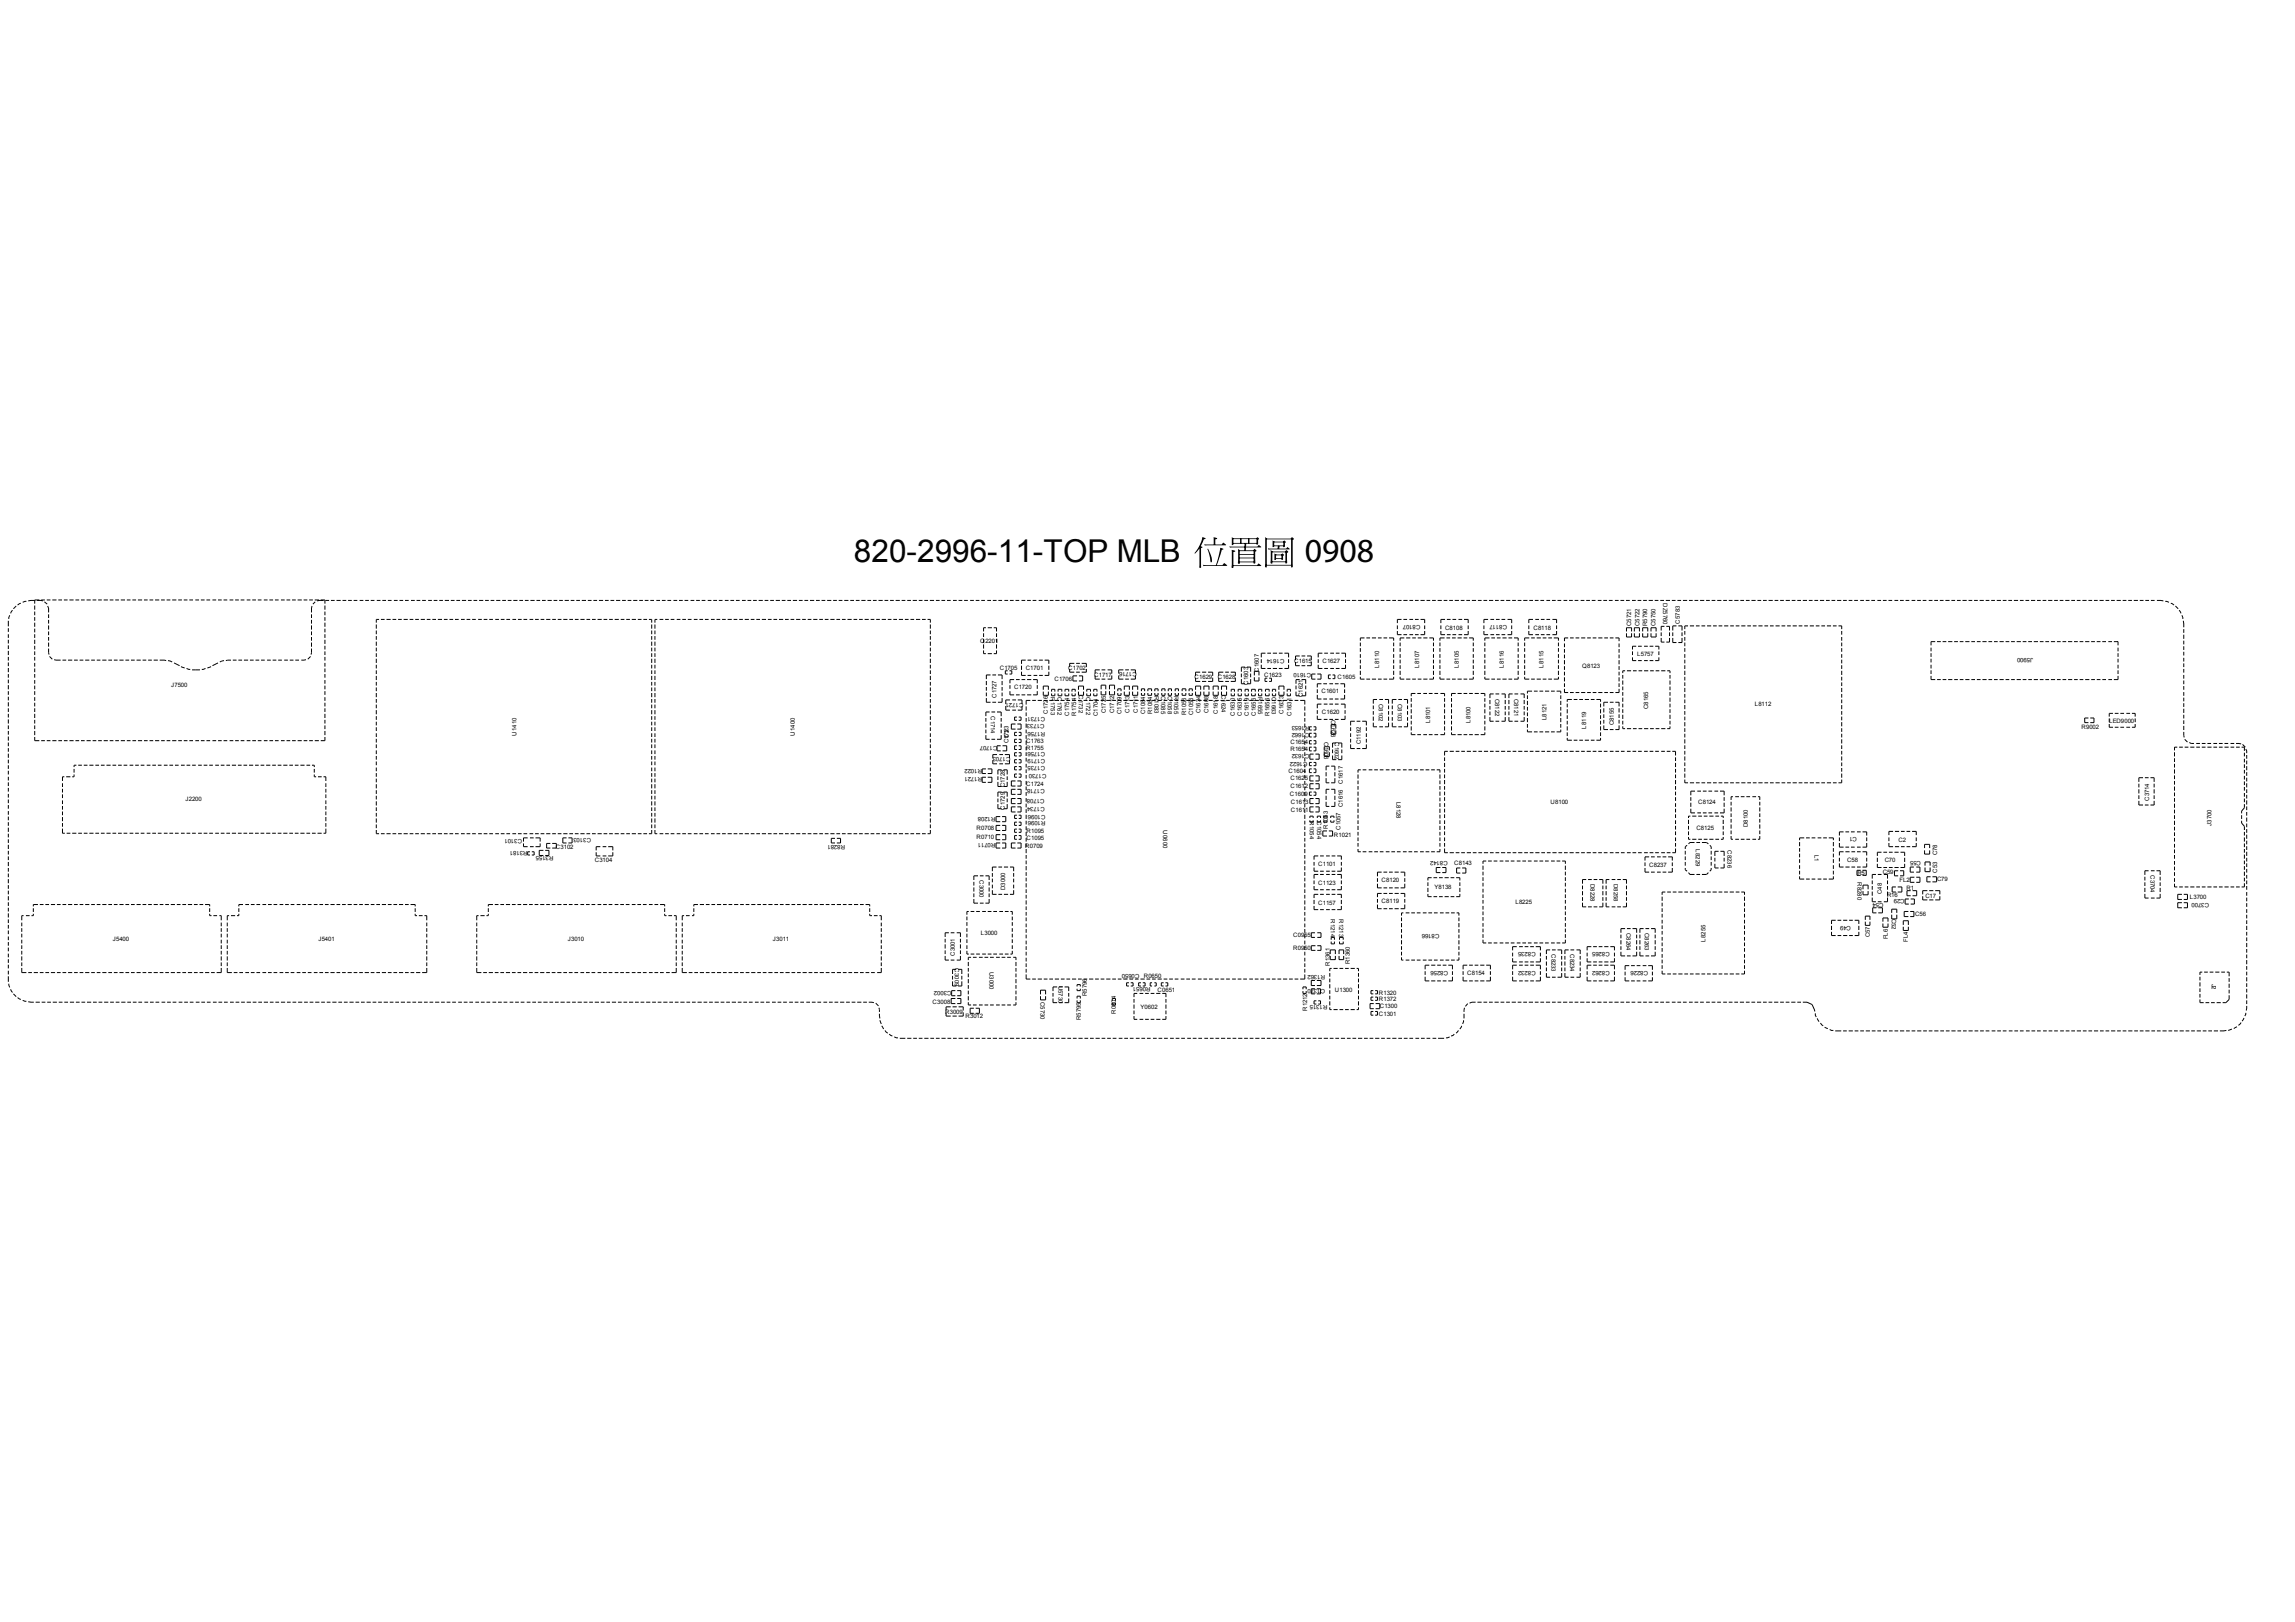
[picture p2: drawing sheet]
<svg xmlns="http://www.w3.org/2000/svg" width="420mm" height="297mm" viewBox="0 0 420 297" stroke-linecap="round" stroke-linejoin="round" font-family="sans-serif">
<defs><g id="words">
<text font-size="6.2" x="238.7" y="102.9">0908</text>
<text font-size="5.8" x="156.2" y="102.9">820-2996-11-TOP MLB</text>
<g font-size="1.1">
<text x="304.2" y="110.3" transform="rotate(90 304.2 110.3)">DZ5760</text>
<text x="179.3" y="117.6">Q2201</text>
<text x="259.8" y="114.3" transform="rotate(-180 259.8 114.3)">C8107</text>
<text x="264.3" y="115.2">C8108</text>
<text x="275.7" y="114.3" transform="rotate(-180 275.7 114.3)">C8117</text>
<text x="280.5" y="115.2">C8118</text>
<text x="298.4" y="114.6" transform="rotate(-90 298.4 114.6)">C5721</text>
<text x="299.5" y="119.9">L5757</text>
<text x="299.9" y="114.6" transform="rotate(-90 299.9 114.6)">C5722</text>
<text x="301.3" y="114.6" transform="rotate(-90 301.3 114.6)">R5790</text>
<text x="302.9" y="114.6" transform="rotate(-90 302.9 114.6)">C5750</text>
<text x="307.3" y="114.1" transform="rotate(-90 307.3 114.1)">C5783</text>
<text x="31.3" y="125.7">J7500</text>
<text x="182.9" y="122.5">C1705</text>
<text x="187.6" y="122.6">C1701</text>
<text x="192.9" y="124.6">C1706</text>
<text x="195.4" y="122.6">C1702</text>
<text x="200.2" y="123.8">C1717</text>
<text x="207.9" y="123" transform="rotate(-180 207.9 123)">C1716</text>
<text x="218.5" y="124.2">C1629</text>
<text x="222.8" y="124.2">C1628</text>
<text x="228.3" y="125.2" transform="rotate(-90 228.3 125.2)">C1603</text>
<text x="230.3" y="122.9" transform="rotate(-90 230.3 122.9)">C1607</text>
<text x="231.2" y="123.9">C1623</text>
<text x="234.9" y="120.5" transform="rotate(-180 234.9 120.5)">C1614</text>
<text x="236.7" y="121.3">C1615</text>
<text x="239.9" y="123" transform="rotate(-180 239.9 123)">C1610</text>
<text x="241.9" y="121.3">C1627</text>
<text x="244.7" y="124.2">C1605</text>
<text x="252.3" y="122.1" transform="rotate(-90 252.3 122.1)">L8110</text>
<text x="259.6" y="122.1" transform="rotate(-90 259.6 122.1)">L8107</text>
<text x="266.9" y="122.1" transform="rotate(-90 266.9 122.1)">L8105</text>
<text x="275.1" y="122.1" transform="rotate(-90 275.1 122.1)">L8116</text>
<text x="282.4" y="122.1" transform="rotate(-90 282.4 122.1)">L8115</text>
<text x="289.4" y="122.1">Q8123</text>
<text x="371.9" y="120.4" transform="rotate(-180 371.9 120.4)">J5900</text>
<text x="181.3" y="131" transform="rotate(90 181.3 131)">C1714</text>
<text x="182.3" y="127.7" transform="rotate(-90 182.3 127.7)">C1727</text>
<text x="185.5" y="126.1">C1720</text>
<text x="187.2" y="128.5" transform="rotate(-180 187.2 128.5)">C1721</text>
<text x="191.2" y="131.1" transform="rotate(-180 191.2 131.1)">C1731</text>
<text x="191.7" y="130.6" transform="rotate(-90 191.7 130.6)">C1726</text>
<text x="192.2" y="127.5" transform="rotate(90 192.2 127.5)">R1753</text>
<text x="193.5" y="127.5" transform="rotate(90 193.5 127.5)">C1762</text>
<text x="195.6" y="130.9" transform="rotate(-90 195.6 130.9)">C1754</text>
<text x="196.8" y="130.9" transform="rotate(-90 196.8 130.9)">R1754</text>
<text x="197.4" y="127.2" transform="rotate(90 197.4 127.2)">C1732</text>
<text x="198.7" y="127.5" transform="rotate(90 198.7 127.5)">C1722</text>
<text x="200.8" y="131" transform="rotate(-90 200.8 131)">C1704</text>
<text x="202.3" y="130.5" transform="rotate(-90 202.3 130.5)">C1725</text>
<text x="203.8" y="130.5" transform="rotate(-90 203.8 130.5)">C1712</text>
<text x="205.1" y="130.7" transform="rotate(-90 205.1 130.7)">C1709</text>
<text x="206.6" y="130.4" transform="rotate(-90 206.6 130.4)">C1713</text>
<text x="208.1" y="130.4" transform="rotate(-90 208.1 130.4)">C1711</text>
<text x="209.5" y="130.7" transform="rotate(-90 209.5 130.7)">C1084</text>
<text x="210.7" y="130.7" transform="rotate(-90 210.7 130.7)">R1084</text>
<text x="211.2" y="127.3" transform="rotate(90 211.2 127.3)">R1083</text>
<text x="212.4" y="127.4" transform="rotate(90 212.4 127.4)">C1085</text>
<text x="213.6" y="127.4" transform="rotate(90 213.6 127.4)">C1058</text>
<text x="214.8" y="127.4" transform="rotate(90 214.8 127.4)">R1055</text>
<text x="217" y="130.8" transform="rotate(-90 217 130.8)">R1056</text>
<text x="218.3" y="130.8" transform="rotate(-90 218.3 130.8)">C1056</text>
<text x="219.6" y="130.5" transform="rotate(-90 219.6 130.5)">C1634</text>
<text x="221.1" y="130.5" transform="rotate(-90 221.1 130.5)">C1608</text>
<text x="222.8" y="130.6" transform="rotate(-90 222.8 130.6)">C1618</text>
<text x="223.4" y="127.1" transform="rotate(90 223.4 127.1)">C1624</text>
<text x="225.9" y="130.9" transform="rotate(-90 225.9 130.9)">C1630</text>
<text x="227.2" y="130.9" transform="rotate(-90 227.2 130.9)">C1635</text>
<text x="228.4" y="130.9" transform="rotate(-90 228.4 130.9)">C1619</text>
<text x="229.7" y="130.9" transform="rotate(-90 229.7 130.9)">C1656</text>
<text x="230.1" y="127.4" transform="rotate(90 230.1 127.4)">R1655</text>
<text x="232.2" y="130.9" transform="rotate(-90 232.2 130.9)">R1656</text>
<text x="232.7" y="127.4" transform="rotate(90 232.7 127.4)">C1663</text>
<text x="234.8" y="130.6" transform="rotate(-90 234.8 130.6)">C1633</text>
<text x="236.2" y="130.9" transform="rotate(-90 236.2 130.9)">C1631</text>
<text x="238.3" y="127.5" transform="rotate(-90 238.3 127.5)">C1621</text>
<text x="241.7" y="126.8">C1601</text>
<text x="241.8" y="130.7">C1620</text>
<text x="243.5" y="131.7" transform="rotate(90 243.5 131.7)">C1626</text>
<text x="252.2" y="128.7" transform="rotate(90 252.2 128.7)">C8102</text>
<text x="255.7" y="128.7" transform="rotate(90 255.7 128.7)">C8103</text>
<text x="273.5" y="127.8" transform="rotate(90 273.5 127.8)">C8122</text>
<text x="276.9" y="127.8" transform="rotate(90 276.9 127.8)">C8121</text>
<text x="282.9" y="131.8" transform="rotate(-90 282.9 131.8)">L8121</text>
<text x="301.5" y="129.7" transform="rotate(-90 301.5 129.7)">C8165</text>
<text x="321" y="129.2">L8112</text>
<text x="94.5" y="134.5" transform="rotate(-90 94.5 134.5)">U1410</text>
<text x="145.4" y="134.5" transform="rotate(-90 145.4 134.5)">U1400</text>
<text x="182.5" y="136.5" transform="rotate(-180 182.5 136.5)">C1707</text>
<text x="184.5" y="136" transform="rotate(-90 184.5 136)">C1723</text>
<text x="187.7" y="135.9">C1763</text>
<text x="187.7" y="137.2">R1755</text>
<text x="191.1" y="132.4" transform="rotate(-180 191.1 132.4)">C1733</text>
<text x="191.2" y="133.9" transform="rotate(-180 191.2 133.9)">R1756</text>
<text x="191.2" y="137.6" transform="rotate(-180 191.2 137.6)">C1756</text>
<text x="236.1" y="137.4">R1654</text>
<text x="236.1" y="136.2">C1654</text>
<text x="239.5" y="137.9" transform="rotate(-180 239.5 137.9)">C1632</text>
<text x="239.5" y="134" transform="rotate(-180 239.5 134)">C1662</text>
<text x="239.5" y="132.8" transform="rotate(-180 239.5 132.8)">R1653</text>
<text x="242.2" y="135.7" transform="rotate(90 242.2 135.7)">C1606</text>
<text x="244.2" y="135.7" transform="rotate(90 244.2 135.7)">C1602</text>
<text x="248.9" y="136.2" transform="rotate(-90 248.9 136.2)">C1192</text>
<text x="261.6" y="132.3" transform="rotate(-90 261.6 132.3)">L8101</text>
<text x="269" y="132.3" transform="rotate(-90 269 132.3)">L8100</text>
<text x="290.2" y="133.3" transform="rotate(-90 290.2 133.3)">L8119</text>
<text x="295.2" y="132.7" transform="rotate(-90 295.2 132.7)">C8155</text>
<text x="380.7" y="133.4">R9002</text>
<text x="385.8" y="132.2">LED9000</text>
<text x="179.7" y="140.6" transform="rotate(-180 179.7 140.6)">R1022</text>
<text x="179.7" y="142.2" transform="rotate(-180 179.7 142.2)">R1721</text>
<text x="184.8" y="138.4" transform="rotate(-180 184.8 138.4)">C1703</text>
<text x="187.7" y="143.7">C1724</text>
<text x="191.2" y="138.9" transform="rotate(-180 191.2 138.9)">C1719</text>
<text x="191.2" y="140.1" transform="rotate(-180 191.2 140.1)">C1735</text>
<text x="191.4" y="141.5" transform="rotate(-180 191.4 141.5)">C1730</text>
<text x="235.7" y="141.4">C1604</text>
<text x="236.1" y="142.8">C1625</text>
<text x="239.2" y="139.3" transform="rotate(-180 239.2 139.3)">C1622</text>
<text x="245.6" y="143.4" transform="rotate(-90 245.6 143.4)">C1617</text>
<text x="34" y="146.6">J2200</text>
<text x="182.1" y="149.5" transform="rotate(-180 182.1 149.5)">R1208</text>
<text x="183.8" y="148.1" transform="rotate(-90 183.8 148.1)">C1729</text>
<text x="183.8" y="144" transform="rotate(-90 183.8 144)">C1728</text>
<text x="191.1" y="146.1" transform="rotate(-180 191.1 146.1)">C1708</text>
<text x="191.1" y="144.4" transform="rotate(-180 191.1 144.4)">C1718</text>
<text x="191.1" y="147.6" transform="rotate(-180 191.1 147.6)">C1734</text>
<text x="191.3" y="149" transform="rotate(-180 191.3 149)">C1096</text>
<text x="236" y="145.6">C1609</text>
<text x="236.1" y="144.2">C1612</text>
<text x="236.1" y="147">C1613</text>
<text x="236.1" y="148.4">C1611</text>
<text x="245.6" y="147.7" transform="rotate(-90 245.6 147.7)">C1616</text>
<text x="255.4" y="146.7" transform="rotate(90 255.4 146.7)">L8128</text>
<text x="283.6" y="147.1">U8100</text>
<text x="310.6" y="147.1">C8124</text>
<text x="393.1" y="146.5" transform="rotate(-90 393.1 146.5)">C3714</text>
<text x="95.5" y="153.4" transform="rotate(-180 95.5 153.4)">C3101</text>
<text x="96.5" y="155.6" transform="rotate(-180 96.5 155.6)">R3181</text>
<text x="101.7" y="155.2">C3102</text>
<text x="108.1" y="153.3" transform="rotate(-180 108.1 153.3)">C3103</text>
<text x="154.6" y="154.6" transform="rotate(-180 154.6 154.6)">R8281</text>
<text x="178.6" y="151.8">R0708</text>
<text x="178.6" y="153.5">R0710</text>
<text x="182.1" y="154.2" transform="rotate(-180 182.1 154.2)">R0711</text>
<text x="187.5" y="155">R0709</text>
<text x="187.8" y="153.6">C1095</text>
<text x="187.8" y="152.3">R1095</text>
<text x="191.3" y="150.2" transform="rotate(-180 191.3 150.2)">R1096</text>
<text x="212.8" y="151.9" transform="rotate(90 212.8 151.9)">U0600</text>
<text x="239.6" y="150.2" transform="rotate(90 239.6 150.2)">R1054</text>
<text x="241" y="150.2" transform="rotate(90 241 150.2)">C1054</text>
<text x="242.9" y="151.6" transform="rotate(-90 242.9 151.6)">R1053</text>
<text x="244" y="153.1">R1021</text>
<text x="245.2" y="151.8" transform="rotate(-90 245.2 151.8)">C1057</text>
<text x="310.2" y="155.4" transform="rotate(90 310.2 155.4)">L8229</text>
<text x="310.3" y="151.8">C8125</text>
<text x="316" y="155.5" transform="rotate(90 316 155.5)">C8236</text>
<text x="319.7" y="151.3" transform="rotate(-90 319.7 151.3)">D8100</text>
<text x="339.7" y="153.1" transform="rotate(-180 339.7 153.1)">C1</text>
<text x="347.3" y="153.9">C2</text>
<text x="404.5" y="151.1" transform="rotate(-90 404.5 151.1)">J3700</text>
<text x="101.3" y="156.6" transform="rotate(-180 101.3 156.6)">R3155</text>
<text x="108.8" y="157.7">C3104</text>
<text x="179.2" y="161" transform="rotate(90 179.2 161)">C3000</text>
<text x="241.1" y="161.8">C1123</text>
<text x="241.1" y="158.4">C1101</text>
<text x="252.7" y="161.4">C8120</text>
<text x="264.8" y="157.6" transform="rotate(-180 264.8 157.6)">C8142</text>
<text x="266" y="158.3">C8143</text>
<text x="290.9" y="161.6" transform="rotate(90 290.9 161.6)">D8228</text>
<text x="295.2" y="161.6" transform="rotate(90 295.2 161.6)">D8258</text>
<text x="301.7" y="158.5">C8237</text>
<text x="331.9" y="156.4" transform="rotate(90 331.9 156.4)">L1</text>
<text x="337.9" y="157.7">C58</text>
<text x="339.8" y="160.1">R5</text>
<text x="339.8" y="161.4" transform="rotate(90 339.8 161.4)">R8280</text>
<text x="344.4" y="159.8">C59</text>
<text x="344.8" y="157.7">C70</text>
<text x="347.5" y="161.3">FL2</text>
<text x="351.4" y="157.5" transform="rotate(-180 351.4 157.5)">C55</text>
<text x="354.3" y="159.6" transform="rotate(-90 354.3 159.6)">C53</text>
<text x="354.3" y="156.4" transform="rotate(-90 354.3 156.4)">C78</text>
<text x="354.3" y="161.2">C79</text>
<text x="393.4" y="160" transform="rotate(90 393.4 160)">C3704</text>
<text x="183.9" y="162.8" transform="rotate(-90 183.9 162.8)">D3000</text>
<text x="241.1" y="165.5">C1157</text>
<text x="252.7" y="165.2">C8119</text>
<text x="262.4" y="162.7">Y8138</text>
<text x="277.2" y="165.4">L8225</text>
<text x="344.3" y="163.5" transform="rotate(-90 344.3 163.5)">C48</text>
<text x="344.5" y="165.1" transform="rotate(-180 344.5 165.1)">C54</text>
<text x="345.2" y="164">R16</text>
<text x="348.4" y="164.5" transform="rotate(-180 348.4 164.5)">C29</text>
<text x="348.7" y="162.8">R1</text>
<text x="350.4" y="167.6">C56</text>
<text x="352.2" y="164.2">C17</text>
<text x="400.6" y="164.5">L3700</text>
<text x="404.1" y="165.2" transform="rotate(-180 404.1 165.2)">C3700</text>
<text x="20.7" y="172.1">J5400</text>
<text x="58.3" y="172.1">J5401</text>
<text x="103.9" y="172.1">J3010</text>
<text x="141.4" y="172.1">J3011</text>
<text x="179.4" y="171">L3000</text>
<text x="236.6" y="171.5">C0955</text>
<text x="236.6" y="173.8">R0950</text>
<text x="243.4" y="168.2" transform="rotate(90 243.4 168.2)">R1214</text>
<text x="244.9" y="168.2" transform="rotate(90 244.9 168.2)">R1213</text>
<text x="263.3" y="170.9" transform="rotate(-180 263.3 170.9)">C8166</text>
<text x="297.5" y="170.6" transform="rotate(90 297.5 170.6)">C8264</text>
<text x="300.9" y="170.6" transform="rotate(90 300.9 170.6)">C8263</text>
<text x="312" y="172.2" transform="rotate(-90 312 172.2)">L8255</text>
<text x="338.6" y="169.3" transform="rotate(-180 338.6 169.3)">C49</text>
<text x="342.1" y="171.5" transform="rotate(-90 342.1 171.5)">C57</text>
<text x="345.4" y="171.8" transform="rotate(-90 345.4 171.8)">FL6</text>
<text x="346" y="168.1" transform="rotate(90 346 168.1)">C52</text>
<text x="349" y="172.2" transform="rotate(-90 349 172.2)">FL4</text>
<text x="174.7" y="174.9" transform="rotate(-90 174.7 174.9)">C3001</text>
<text x="174.7" y="177.1" transform="rotate(90 174.7 177.1)">C3009</text>
<text x="181" y="177.7" transform="rotate(90 181 177.7)">U3000</text>
<text x="208.4" y="178.1" transform="rotate(-180 208.4 178.1)">C0650</text>
<text x="209.2" y="178.8">R0650</text>
<text x="242.4" y="178.4" transform="rotate(-180 242.4 178.4)">R1362</text>
<text x="243.2" y="176.6" transform="rotate(-90 243.2 176.6)">R1361</text>
<text x="246.9" y="176.4" transform="rotate(-90 246.9 176.4)">R1360</text>
<text x="264.9" y="177.6" transform="rotate(-180 264.9 177.6)">C8256</text>
<text x="268.4" y="178.4">C8154</text>
<text x="280.9" y="177.6" transform="rotate(-180 280.9 177.6)">C8232</text>
<text x="280.9" y="174.2" transform="rotate(-180 280.9 174.2)">C8235</text>
<text x="283.8" y="174.5" transform="rotate(90 283.8 174.5)">C8233</text>
<text x="287.2" y="174.5" transform="rotate(90 287.2 174.5)">C8234</text>
<text x="294.5" y="174.2" transform="rotate(-180 294.5 174.2)">C8265</text>
<text x="294.5" y="177.6" transform="rotate(-180 294.5 177.6)">C8262</text>
<text x="301.5" y="177.6" transform="rotate(-180 301.5 177.6)">C8226</text>
<text x="404.6" y="179.9" transform="rotate(90 404.6 179.9)">J2</text>
<text x="170.6" y="183.6">C3008</text>
<text x="172.9" y="185.4">R3009</text>
<text x="174.1" y="181.2" transform="rotate(-180 174.1 181.2)">C3002</text>
<text x="190.3" y="183.2" transform="rotate(90 190.3 183.2)">C5730</text>
<text x="193.6" y="180.3" transform="rotate(90 193.6 180.3)">U5730</text>
<text x="198.8" y="182.2" transform="rotate(-90 198.8 182.2)">R5796</text>
<text x="204.1" y="185.4" transform="rotate(-90 204.1 185.4)">R0804</text>
<text x="208.6" y="184.5">Y0602</text>
<text x="210.5" y="180.5" transform="rotate(-180 210.5 180.5)">R0651</text>
<text x="211.8" y="181.4">C0651</text>
<text x="239.1" y="184.9" transform="rotate(-90 239.1 184.9)">R1212</text>
<text x="242.4" y="180.9" transform="rotate(-180 242.4 180.9)">C1370</text>
<text x="242.8" y="183.9" transform="rotate(-180 242.8 183.9)">R1315</text>
<text x="244.2" y="181.4">U1300</text>
<text x="252.2" y="185.8">C1301</text>
<text x="252.2" y="182">R1320</text>
<text x="252.2" y="183.1">R1372</text>
<text x="252.4" y="184.4">C1300</text>
<text x="176.6" y="186.3">R3012</text>
<text x="197.7" y="186.6" transform="rotate(-90 197.7 186.6)">R5795</text>
</g>
</g></defs>
<!-- layer: Layer 1 -->
<g fill="none" stroke="#000" stroke-width=".18">
<path d="M1.5 113.6v1M1.5 114.9v.7M1.5 116v.7M1.5 117v.7M1.5 118v.7M1.5 119.1v.7M1.8 112.5l-.2 .7M2.3 111.6l-.4 .6M3 110.8l-.5 .6M3.8 110.3l-.6 .4M4.8 110l-.7 .2M6.3 109.8l-1.1 .1"/>
<path d="M6.3 110.8v.7M6.3 111.9v.6M6.3 112.9v.7M6.3 113.9v.8M6.3 115v.7M6.3 116v.7M6.3 117v.8M6.3 118.1v.7M6.3 119.1v.7M6.8 109.8l1.1 .1M7.2 109.7h-.9v.7M7.5 109.7h.7"/>
<path d="M8.1 110.1l.5 .4M8.6 109.7h.6M8.7 110.8l.2 .5v.7M8.9 118.6l.1 1.1M8.9 112.4v.6M8.9 113.4v.7M8.9 114.4v.8M8.9 115.5v.7M8.9 116.5v.7M8.9 117.5v.8M9.6 109.7h.7M10.7 109.7h.6"/>
<path d="M11.7 109.7h.7M12.7 109.7h.8M13.8 109.7h.7M14.8 109.7h.7M15.8 109.7h.8M16.9 109.7h.7M17.9 109.7h.7M19 109.7h.7M20.1 109.7h.6M21.1 109.7h.7M22.1 109.7h.8M23.2 109.7h.7"/>
<path d="M24.2 109.7h.7M25.2 109.7h.8M26.3 109.7h.7M27.3 109.7h.7M28.4 109.7h.7M29.5 109.7h.6M30.5 109.7h.7M31.5 109.7h.8M32.6 109.7h.7M33.6 109.7h.7M34.6 109.7h.7M35.7 109.7h.7"/>
<path d="M36.7 109.7h.7M37.8 109.7h.6M38.9 109.7h.6M39.9 109.7h.7M40.9 109.7h.7M42 109.7h.7M43 109.7h.7M44 109.7h.7M45.1 109.7h.7M46.1 109.7h.7M47.2 109.7h.6M48.3 109.7h.6"/>
<path d="M49.3 109.7h.7M50.3 109.7h.7M51.4 109.7h.7M52.4 109.7h.7M53.4 109.7h.7M54.4 109.7h.8M55.5 109.7h.7M56.6 109.7h.6M57 112.4v.6M57 113.4v.7M57 114.4v.8M57 115.5v.7"/>
<path d="M57 116.5v.7M57 117.5v.8M57 118.6l-.1 1.1M57.1 110.8l-.1 1.2M57.6 109.7h.7M57.7 110.1l-.5 .4M58.7 109.7h.7v.7M59.2 109.8l-1.2 .1M59.4 110.8v.7M59.4 111.9v.6M59.4 112.9v.7M59.4 113.9v.8"/>
<path d="M59.4 115v.7M59.4 116v.7M59.4 117v.8M59.4 118.1v.7M59.4 119.1v.7M59.5 109.8h.7M60.5 109.8h.7M61.6 109.8h.7M62.7 109.8h.6M63.7 109.8h.6M64.7 109.8h.7M65.8 109.8h.7"/>
<path d="M66.8 109.8h.7M67.8 109.8h.7M68.8 114.2v.8M68.8 115.3v.7M68.8 116.3v.7M68.8 117.4v.7M68.8 118.5v.6M68.8 119.5v.7M68.9 109.8h.7M69.3 113.3h-.5v.6M69.7 113.3h.7M69.9 109.8h.7"/>
<path d="M70.7 113.3h.8M71 109.8h.6M71.8 113.3h.7M72.1 109.8h.6M72.8 113.3h.7M73.1 109.8h.6M73.8 113.3h.8M74.1 109.8h.7M74.9 113.3h.7M75.2 109.8h.7M75.9 113.3h.7M76.2 109.8h.7"/>
<path d="M77 113.3h.7M77.2 109.8h.7M78.1 113.3h.6M78.3 109.8h.7M79.1 113.3h.7M79.3 109.8h.7M80.1 113.3h.8M80.3 109.8h.7M81.2 113.3h.7M81.4 109.8h.7M82.2 113.3h.7M82.5 109.8h.6"/>
<path d="M83.2 113.3h.7M83.5 109.8h.7M84.3 113.3h.7M84.5 109.8h.8M85.3 113.3h.7M85.6 109.8h.7M86.4 113.3h.6M86.6 109.8h.7M87.5 113.3h.6M87.6 109.8h.8M88.5 113.3h.7M88.7 109.8h.7"/>
<path d="M89.5 113.3h.7M89.7 109.8h.7M90.6 113.3h.7M90.8 109.8h.7M91.6 113.3h.7M91.9 109.8h.6M92.6 113.3h.7M92.9 109.8h.7M93.7 113.3h.7M93.9 109.8h.8M94.7 113.3h.7M95 109.8h.7"/>
<path d="M95.8 113.3h.6M96 109.8h.7M96.9 113.3h.6M97 109.8h.8M97.9 113.3h.7M98.1 109.8h.7M98.9 113.3h.7M99.1 109.8h.7M99.9 113.3h.8M100.2 109.8h.7M101 113.3h.7M101.3 109.8h.6"/>
<path d="M102 113.3h.7M102.3 109.8h.7M103 113.3h.8M103.3 109.8h.8M104.1 113.3h.7M104.4 109.8h.7M105.2 113.3h.6M105.4 109.8h.7M106.2 113.3h.7M106.4 109.8h.8M107.3 113.3h.7M107.5 109.8h.7"/>
<path d="M108.3 113.3h.7M108.5 109.8h.7M109.3 113.3h.8M109.6 109.8h.7M110.4 113.3h.7M110.7 109.8h.6M111.4 113.3h.7M111.7 109.8h.7M112.4 113.3h.8M112.7 109.8h.8M113.5 113.3h.7M113.8 109.8h.7"/>
<path d="M114.6 113.3h.6M114.8 109.8h.7M115.6 113.3h.7M115.8 109.8h.8M116.7 113.3h.6M116.9 109.8h.7M117.7 113.3h.7M117.9 109.8h.7M118.7 113.3h.5v.6M119 109.8h.6M119.2 114.2v.8M119.2 115.3v.7"/>
<path d="M119.2 116.3v.7M119.2 117.4v.7M119.2 118.5v.6M119.2 119.5v.7M119.8 114.2v.8M119.8 115.3v.7M119.8 116.3v.7M119.8 117.4v.7M119.8 118.5v.6M119.8 119.5v.7M120.1 109.8h.6M120.2 113.3h-.4v.6"/>
<path d="M120.7 113.3h.6M121.1 109.8h.7M121.7 113.3h.6M122.1 109.8h.7M122.7 113.3h.7M123.2 109.8h.7M123.8 113.3h.7M124.2 109.8h.7M124.8 113.3h.7M125.2 109.8h.7M125.8 113.3h.7M126.3 109.8h.7"/>
<path d="M126.9 113.3h.7M127.3 109.8h.7M127.9 113.3h.7M128.4 109.8h.6M128.9 113.3h.7M129.5 109.8h.6M130 113.3h.7M130.5 109.8h.6M131.1 113.3h.6M131.5 109.8h.7M132.1 113.3h.7M132.6 109.8h.7"/>
<path d="M133.1 113.3h.8M133.6 109.8h.7M134.2 113.3h.7M134.6 109.8h.7M135.2 113.3h.7M135.7 109.8h.7M136.2 113.3h.8M136.7 109.8h.7M137.3 113.3h.7M137.8 109.8h.6M138.3 113.3h.7M138.8 109.8h.7"/>
<path d="M139.4 113.3h.7M139.9 109.8h.6M140.5 113.3h.6M140.9 109.8h.7M141.5 113.3h.7M141.9 109.8h.8M142.5 113.3h.8M143 109.8h.7M143.6 113.3h.7M144 109.8h.7M144.6 113.3h.7M145 109.8h.8"/>
<path d="M145.6 113.3h.8M146.1 109.8h.7M146.7 113.3h.7M147.2 109.8h.6M147.7 113.3h.7M148.2 109.8h.7M148.8 113.3h.7M149.3 109.8h.6M149.9 113.3h.6M150.3 109.8h.7M150.9 113.3h.7M151.3 109.8h.8"/>
<path d="M151.9 113.3h.8M152.4 109.8h.7M153 113.3h.7M153.4 109.8h.7M154 113.3h.7M154.4 109.8h.8M155 113.3h.8M155.5 109.8h.7M156.1 113.3h.7M156.5 109.8h.7M157.1 113.3h.7M157.6 109.8h.7"/>
<path d="M158.2 113.3h.7M158.7 109.8h.6M159.3 113.3h.6M159.7 109.8h.7M160.3 113.3h.7M160.7 109.8h.8M161.3 113.3h.8M161.8 109.8h.7M162.4 113.3h.7M162.8 109.8h.7M163.4 113.3h.7M163.8 109.8h.8"/>
<path d="M164.4 113.3h.8M164.9 109.8h.7M165.5 113.3h.7M165.9 109.8h.7M166.5 113.3h.7M167 109.8h.7M167.6 113.3h.7M168.1 109.8h.6M168.7 113.3h.6M169.1 109.8h.7M169.7 113.3h.5v.6M170.1 109.8h.8"/>
<path d="M170.2 114.2v.8M170.2 115.3v.7M170.2 116.3v.7M170.2 117.4v.7M170.2 118.5v.6M170.2 119.5v.7M171.2 109.8h.7M172.2 109.8h.7M173.2 109.8h.7M174.3 109.8h.7M175.3 109.8h.7M176.4 109.8h.6"/>
<path d="M177.5 109.8h.6M178.5 109.8h.7M179.5 109.8h.7M179.9 119v.6h.4M179.9 115.8v.7M179.9 116.9v.6M179.9 117.9v.7M180.3 114.8h-.4v.7M180.6 109.8h.7M180.7 119.6h.7M180.7 114.8h.7M181.6 109.8h.7"/>
<path d="M181.8 114.8h.5v.7M182.3 119v.6h-.5M182.3 115.8v.7M182.3 116.9v.6M182.3 117.9v.7M182.6 109.8h.7M183.7 109.8h.7M184.7 109.8h.7M185.8 109.8h.6M186.9 109.8h.6M187.9 109.8h.7M188.9 109.8h.7"/>
<path d="M190 109.8h.7M191 109.8h.7M192 109.8h.7M193 109.8h.8M194.1 109.8h.7M195.2 109.8h.6M196.2 109.8h.7M197.3 109.8h.7M198.3 109.8h.7M199.3 109.8h.8M200.4 109.8h.7M201.4 109.8h.7"/>
<path d="M202.4 109.8h.8M203.5 109.8h.7M204.6 109.8h.6M205.6 109.8h.7M206.7 109.8h.6M207.7 109.8h.7M208.7 109.8h.8M209.8 109.8h.7M210.8 109.8h.7M211.8 109.8h.8M212.9 109.8h.7M214 109.8h.6"/>
<path d="M215 109.8h.7M216.1 109.8h.6M217.1 109.8h.7M218.1 109.8h.8M219.2 109.8h.7M220.2 109.8h.7M221.2 109.8h.8M222.3 109.8h.7M223.4 109.8h.6M224.4 109.8h.7M225.5 109.8h.6M226.5 109.8h.7"/>
<path d="M227.5 109.8h.7M228.6 109.8h.7M229.6 109.8h.7M230.6 109.8h.7M231.5 119.5h-.8v.7M231.7 109.8h.7M231.8 119.5h.7M232.7 109.8h.7M232.8 119.5h.8M233.8 109.8h.6M233.9 119.5h.7M234.9 109.8h.6"/>
<path d="M234.9 119.5h.8v.7M235.9 109.8h.7M236.9 109.8h.7M237.7 120h-.7v.7M238 109.8h.7M238.1 120h.7M239 109.8h.7M239.1 120h.8v.7M240 109.8h.7M241.1 109.8h.7M241.9 119.5h-.8v.7M242.1 109.8h.7"/>
<path d="M242.2 119.5h.7M243.2 109.8h.6M243.3 119.5h.7M244.3 109.8h.6M244.3 119.5h.7M245.3 109.8h.7M245.4 119.5h.7v.7M246.3 109.8h.7M247.3 109.8h.8M248.4 109.8h.7M248.8 117.5v.7M248.8 118.5v.7"/>
<path d="M248.8 119.6v.7M249.4 109.8h.7M249.6 116.7h-.8v.5M249.9 116.7h.7M250.4 109.8h.8M251 116.7h.7M251.5 109.8h.7M252.1 116.7h.6M252.6 109.8h.6M253.1 116.7h.6M253.6 109.8h.7M254.1 116.7h.8v.5"/>
<path d="M254.7 109.8h.7M254.9 117.5v.7M254.9 118.5v.7M254.9 119.6v.7M255.6 114.4v.7M255.6 115.4v.7h.8M255.7 109.8h.7M256.1 117.5v.7M256.1 118.5v.7M256.1 119.6v.7M256.4 113.3h-.8v.7M256.7 113.3h.7"/>
<path d="M256.7 109.8h.8M256.7 116.1h.7M256.9 116.7h-.8v.5M257.2 116.7h.8M257.8 113.3h.7M257.8 109.8h.7M257.8 116.1h.7M258.3 116.7h.7M258.8 113.3h.7M258.8 109.8h.7M258.8 116.1h.7M259.3 116.7h.7"/>
<path d="M259.8 113.3h.8v.7M259.8 109.8h.8M260.3 116.7h.8M260.6 115.4v.7h-.8M260.6 114.4v.7M260.9 109.8h.7M261.5 116.7h.7v.5M262 109.8h.6M262.2 117.5v.7M262.2 118.5v.7M262.2 119.6v.7M263 109.8h.7"/>
<path d="M263.4 117.5v.7M263.4 118.5v.7M263.4 119.6v.7M263.6 115.4v.7h.7M263.6 114.4v.7M264.1 109.8h.7M264.2 116.7h-.8v.5M264.3 113.3h-.7v.7M264.6 116.7h.7M264.7 113.3h.6M264.7 116.1h.6M265.1 109.8h.7"/>
<path d="M265.6 116.7h.7M265.7 113.3h.7M265.7 116.1h.7M266.1 109.8h.8M266.6 116.7h.8M266.8 113.3h.7M266.8 116.1h.7M267.2 109.8h.7M267.7 116.7h.7M267.8 113.3h.8v.7M268.2 109.8h.7M268.6 115.4v.7h-.8"/>
<path d="M268.6 114.4v.7M268.7 116.7h.8v.5M269.2 109.8h.8M269.5 117.5v.7M269.5 118.5v.7M269.5 119.6v.7M270.3 109.8h.7M271.4 109.8h.6M271.4 115.4v.7h.8M271.4 114.4v.7M271.6 117.5v.7M271.6 118.5v.7"/>
<path d="M271.6 119.6v.7M272.2 113.3h-.8v.7M272.4 109.8h.7M272.5 116.7h-.9v.5M272.6 113.3h.7M272.6 116.1h.7M272.8 116.7h.7M273.5 109.8h.7M273.6 113.3h.7M273.6 116.1h.7M273.8 116.7h.7M274.5 109.8h.7"/>
<path d="M274.7 113.3h.6M274.7 116.1h.6M274.8 116.7h.8M275.5 109.8h.8M275.8 113.3h.7v.7M275.9 116.7h.7M276.5 115.4v.7h-.7M276.5 114.4v.7M276.6 109.8h.7M276.9 116.7h.8v.5M277.6 109.8h.7M277.7 117.5v.7"/>
<path d="M277.7 118.5v.7M277.7 119.6v.7M278.6 109.8h.8M278.9 117.5v.7M278.9 118.5v.7M278.9 119.6v.7M279.7 115.4v.7h.7M279.7 114.4v.7M279.7 116.7h-.8v.5M279.7 109.8h.7M280.1 116.7h.7M280.4 113.3h-.7v.7"/>
<path d="M280.8 109.8h.6M280.8 113.3h.7M280.8 116.1h.7M281.1 116.7h.8M281.8 109.8h.6M281.9 113.3h.6M281.9 116.1h.6M282.2 116.7h.7M282.9 113.3h.6M282.9 116.1h.6M282.9 109.8h.6M283.2 116.7h.7"/>
<path d="M283.9 109.8h.7M284 113.3h.7v.7M284.2 116.7h.9v.5M284.7 115.4v.7h-.7M284.7 114.4v.7M284.9 109.8h.7M285.1 117.5v.7M285.1 118.5v.7M285.1 119.6v.7M286 109.8h.7M286.2 117.7v.7M286.2 118.7v.7"/>
<path d="M286.2 119.7v.7M286.9 116.7h-.7v.6M287 109.8h.7M287.2 116.7h.7M288 109.8h.7M288.2 116.7h.7M289.1 109.8h.7M289.2 116.7h.8M290.2 109.8h.6M290.3 116.7h.7M291.2 109.8h.6M291.3 116.7h.7"/>
<path d="M292.3 109.8h.6M292.4 116.7h.7M293.3 109.8h.7M293.5 116.7h.6M294.3 109.8h.7M294.5 116.7h.6M295.4 109.8h.7M295.5 116.7h.7v.6M296.2 117.7v.7M296.2 118.7v.7M296.2 119.7v.7M296.4 109.8h.7"/>
<path d="M297.4 109.8h.7M297.5 115.5v-.7h1v.7M298.4 115.8v.7h-.9v-.7M298.5 109.8h.7M298.6 119.1v.7M299.3 118.2h-.7v.6M299.6 109.8h.6M299.6 118.2h.7M299.9 115.5v-.7h-.9v.7M299.9 115.8v.7h-.9v-.7M300.6 109.8h.6M300.7 118.2h.7"/>
<path d="M301.4 115.5v-.7h-.9v.7M301.4 115.8v.7h-.9v-.7M301.6 109.8h.7M301.8 118.2h.6M302.7 109.8h.7M302.8 118.2h.6v.6M302.9 115.8v.7h-.9v-.7M302.9 115.5v-.7h-.9v.7M303.4 119.1v.7M303.7 109.8h.7M303.9 115.7v.6M303.9 116.7v.7h.6"/>
<path d="M304.5 114.6h-.6v.7M304.7 109.8h.8M304.8 114.6h.6v.7M305.4 116.7v.7h-.6M305.4 115.7v.6M305.8 109.8h.7M306 115.7v.6M306 116.7v.8h.7M306.7 114.5h-.7v.8M306.8 109.8h.7M307 114.5h.7v.8M307.7 115.7v.6"/>
<path d="M307.7 116.7v.8h-.7M307.8 109.8h.8M308.2 115.4v.7M308.2 116.5v.7M308.2 117.5v.7M308.2 118.5v.7M308.2 119.6v.7M308.8 114.5h-.6v.6M308.9 109.8h.7M309.1 114.5h.8M310 109.8h.6M310.2 114.5h.7"/>
<path d="M311 109.8h.7M311.2 114.5h.7M312.1 109.8h.7M312.3 114.5h.7M313.1 109.8h.7M313.4 114.5h.6M314.1 109.8h.8M314.4 114.5h.6M315.2 109.8h.7M315.4 114.5h.7M316.2 109.8h.7M316.5 114.5h.7"/>
<path d="M317.2 109.8h.8M317.5 114.5h.7M318.3 109.8h.7M318.5 114.5h.8M319.4 109.8h.6M319.6 114.5h.7M320.4 109.8h.7M320.6 114.5h.7M321.5 109.8h.7M321.6 114.5h.8M322.5 109.8h.7M322.7 114.5h.7"/>
<path d="M323.5 109.8h.8M323.8 114.5h.6M324.6 109.8h.7M324.8 114.5h.7M325.6 109.8h.7M325.9 114.5h.7M326.6 109.8h.8M326.9 114.5h.7M327.7 109.8h.7M327.9 114.5h.8M328.8 109.8h.6M329 114.5h.7"/>
<path d="M329.8 109.8h.7M330 114.5h.7M330.9 109.8h.7M331 114.5h.8M331.9 109.8h.7M332.1 114.5h.7M332.9 109.8h.8M333.2 114.5h.6M334 109.8h.7M334.2 114.5h.7M335 109.8h.7M335.3 114.5h.7"/>
<path d="M336 109.8h.8M336.3 114.5h.6v.6M336.9 115.4v.7M336.9 116.5v.7M336.9 117.5v.7M336.9 118.5v.7M336.9 119.6v.7M337.1 109.8h.7M338.2 109.8h.6M339.2 109.8h.7M340.3 109.8h.7M341.3 109.8h.7"/>
<path d="M342.3 109.8h.7M343.4 109.8h.7M344.4 109.8h.7M345.4 109.8h.7M346.5 109.8h.7M347.6 109.8h.6M348.6 109.8h.7M349.7 109.8h.7M350.7 109.8h.7M351.7 109.8h.7M352.8 109.8h.7M353.2 118.5v.6"/>
<path d="M353.2 119.5v.7M353.8 109.8h.7M354 117.4h-.8v.6M354.3 117.4h.7M354.8 109.8h.7M355.3 117.4h.7M355.9 109.8h.7M356.4 117.4h.7M357 109.8h.6M357.5 117.4h.6M358 109.8h.6M358.5 117.4h.7"/>
<path d="M359 109.8h.7M359.5 117.4h.8M360.1 109.8h.7M360.6 117.4h.7M361.1 109.8h.7M361.6 117.4h.7M362.1 109.8h.8M362.6 117.4h.8M363.2 109.8h.7M363.7 117.4h.7M364.2 109.8h.7M364.7 117.4h.7"/>
<path d="M365.3 109.8h.7M365.8 117.4h.7M366.4 109.8h.6M366.9 117.4h.6M367.4 109.8h.6M367.9 117.4h.7M368.4 109.8h.7M368.9 117.4h.8M369.5 109.8h.7M370 117.4h.7M370.5 109.8h.7M371 117.4h.7"/>
<path d="M371.5 109.8h.8M372 117.4h.8M372.6 109.8h.7M373.1 117.4h.7M373.6 109.8h.7M374.1 117.4h.7M374.7 109.8h.7M375.2 117.4h.7M375.8 109.8h.6M376.3 117.4h.6M376.8 109.8h.6M377.3 117.4h.7"/>
<path d="M377.8 109.8h.7M378.3 117.4h.8M378.9 109.8h.7M379.4 117.4h.7M379.9 109.8h.7M380.4 117.4h.7M380.9 109.8h.8M381.4 117.4h.8M382 109.8h.7M382.5 117.4h.7M383 109.8h.7M383.5 117.4h.7"/>
<path d="M384 109.8h.8M384.6 117.4h.6M385.1 109.8h.7M385.7 117.4h.6M386.2 109.8h.6M386.7 117.4h.7v.6M387.2 109.8h.7M387.4 118.5v.6M387.4 119.5v.7M388.3 109.8h.7M389.3 109.8h.7M390.3 109.8h.8"/>
<path d="M391.4 109.8h.7M392.4 109.8h.7M393.4 109.8h.7M394.5 109.8l1.2 .1M396.1 110l.6 .2M397.1 110.3l.6 .4M397.9 110.8l.5 .6M398.6 111.6l.3 .6M399.1 112.5l.2 .7M399.4 113.6l.1 1.1M399.5 115.1v.7M399.5 116.1v.8"/>
<path d="M399.5 117.2v.7M399.5 118.2v.7M399.5 119.2v.7M1.5 120.2v.6M1.5 121.2v.6M1.5 122.2v.7M1.5 123.3v.7M1.5 124.3v.7M1.5 125.3v.8M1.5 126.4v.7M1.5 127.4v.7M1.5 128.5v.7"/>
<path d="M1.5 129.6v.6M1.5 130.6v.6M1.5 131.6v.7M1.5 132.7v.7M1.5 133.7v.7M1.5 134.7v.8M1.5 135.8v.7M1.5 136.8v.7M1.5 137.9v.7M1.5 139v.6M1.5 140v.6M6.3 134.8v.7h.9"/>
<path d="M6.3 120.2v.6M6.3 121.3v.6M6.3 122.3v.7M6.3 123.3v.7M6.3 124.4v.7M6.3 125.4v.7M6.3 126.4v.7M6.3 127.5v.7M6.3 128.5v.7M6.3 129.6v.6M6.3 130.6v.7M6.3 131.7v.6"/>
<path d="M6.3 132.7v.7M6.3 133.7v.8M7.5 135.5h.7M8.6 135.5h.6M9.1 120.1l.5 .5M9.6 135.5h.7M9.9 120.7h1.2M10.7 135.5h.6M11.4 120.7h.7M11.7 135.5h.7M12.4 120.7h.8M12.7 135.5h.8"/>
<path d="M13.5 120.7h.7M13.8 135.5h.7M14 140h-.5v.3M14.3 140h.7M14.6 120.7h.6M14.8 135.5h.7M15.3 140h.7M15.6 120.7h.7M15.8 135.5h.8M16.3 140h.8M16.7 120.7h.7M16.9 135.5h.7"/>
<path d="M17.4 140h.7M17.7 120.7h.7M17.9 135.5h.7M18.5 140h.6M18.7 120.7h.8M19 135.5h.7M19.5 140h.7M19.8 120.7h.7M20.1 135.5h.6M20.6 140h.7M20.8 120.7h.7M21.1 135.5h.7"/>
<path d="M21.6 140h.7M21.8 120.7h.8M22.1 135.5h.8M22.6 140h.7M22.9 120.7h.7M23.2 135.5h.7M23.7 140h.7M24 120.7h.6M24.2 135.5h.7M24.7 140h.7M25 120.7h.7M25.2 135.5h.8"/>
<path d="M25.7 140h.7M26.1 120.7h.7M26.3 135.5h.7M26.8 140h.7M27.1 120.7h.7M27.3 135.5h.7M27.9 140h.6M28.1 120.7h.8M28.4 135.5h.7M28.9 140h.6M29.2 120.7l1.2 .1M29.5 135.5h.6"/>
<path d="M30 140h.6M30.5 135.5h.7M30.7 120.8l.8 .3M31 140h.7M31.5 135.5h.8M31.8 121.3l1.1 .5M32 140h.7M32.6 135.5h.7M33.1 121.9l.7 .3M33.1 140h.7M33.6 135.5h.7M34.1 140h.7"/>
<path d="M34.1 122.3l.7 .1M34.6 135.5h.7M35.1 140h.7M35.1 122.5h1.5M35.7 135.5h.7M36.2 140h.7M36.7 135.5h.7M37.3 140h.6M37.6 122.3l-.7 .1M37.8 135.5h.6M38.3 140h.6M38.6 121.9l-.7 .3"/>
<path d="M38.9 135.5h.6M39.4 140h.6M39.9 121.3l-1 .5M39.9 135.5h.7M40.4 140h.7M40.9 135.5h.7M41 120.8l-.8 .3M41.4 140h.7M42 135.5h.7M42.2 120.7l-.9 .1M42.4 140h.8M42.6 120.7h.7"/>
<path d="M43 135.5h.7M43.5 140h.7M43.6 120.7h.7M44 135.5h.7M44.5 140h.7M44.6 120.7h.8M45.1 135.5h.7M45.6 140h.7M45.7 120.7h.7M46.1 135.5h.7M46.7 140h.6M46.7 120.7h.7"/>
<path d="M47.2 135.5h.6M47.7 140h.6M47.8 120.7h.6M48.3 135.5h.6M48.7 140h.7M48.9 120.7h.6M49.3 135.5h.7M49.8 140h.7M49.9 120.7h.6M50.3 135.5h.7M50.8 140h.7M50.9 120.7h.7"/>
<path d="M51.4 135.5h.7M51.8 140h.8M52 120.7h.7M52.4 135.5h.7M52.9 140h.7M53 120.7h.7M53.4 135.5h.7M53.9 140h.7M54 120.7h.7M54.4 135.5h.8M54.9 140h.8M55.5 135.5h.7"/>
<path d="M56 120.7h-.9M56 140h.7M56.6 135.5h.6M56.8 120.1l-.5 .5M57.1 140h.4v.3M57.6 135.5h.7M59.4 134.8v.7h-.7M59.4 120.2v.6M59.4 121.3v.6M59.4 122.3v.7M59.4 123.3v.7M59.4 124.4v.7"/>
<path d="M59.4 125.4v.7M59.4 126.4v.7M59.4 127.5v.7M59.4 128.5v.7M59.4 129.6v.6M59.4 130.6v.7M59.4 131.7v.6M59.4 132.7v.7M59.4 133.7v.8M68.8 120.5v.8M68.8 121.6v.7M68.8 122.6v.7"/>
<path d="M68.8 123.6v.8M68.8 124.7v.7M68.8 125.7v.7M68.8 126.8v.7M68.8 127.9v.6M68.8 128.9v.7M68.8 129.9v.8M68.8 131v.7M68.8 132v.7M68.8 133v.7M68.8 134.1v.7M68.8 135.1v.7"/>
<path d="M68.8 136.2v.6M68.8 137.3v.6M68.8 138.3v.7M68.8 139.3v.7M119.2 120.5v.8M119.2 121.6v.7M119.2 122.6v.7M119.2 123.6v.8M119.2 124.7v.7M119.2 125.7v.7M119.2 126.8v.7M119.2 127.9v.6"/>
<path d="M119.2 128.9v.7M119.2 129.9v.8M119.2 131v.7M119.2 132v.7M119.2 133v.7M119.2 134.1v.7M119.2 135.1v.7M119.2 136.2v.6M119.2 137.3v.6M119.2 138.3v.7M119.2 139.3v.7M119.8 120.5v.8"/>
<path d="M119.8 121.6v.7M119.8 122.6v.7M119.8 123.6v.8M119.8 124.7v.7M119.8 125.7v.7M119.8 126.8v.7M119.8 127.9v.6M119.8 128.9v.7M119.8 129.9v.8M119.8 131v.7M119.8 132v.7M119.8 133v.7"/>
<path d="M119.8 134.1v.7M119.8 135.1v.7M119.8 136.2v.6M119.8 137.3v.6M119.8 138.3v.7M119.8 139.3v.7M170.2 120.5v.8M170.2 121.6v.7M170.2 122.6v.7M170.2 123.6v.8M170.2 124.7v.7M170.2 125.7v.7"/>
<path d="M170.2 126.8v.7M170.2 127.9v.6M170.2 128.9v.7M170.2 129.9v.8M170.2 131v.7M170.2 132v.7M170.2 133v.7M170.2 134.1v.7M170.2 135.1v.7M170.2 136.2v.6M170.2 137.3v.6M170.2 138.3v.7"/>
<path d="M170.2 139.3v.7M180.3 134.5v.7h.7M180.3 131.3v.7M180.3 132.3v.8M180.3 133.4v.7M180.4 127.7v.8h.8M180.4 124.6v.7M180.4 125.7v.6M180.4 126.7v.7M181 130.2h-.7v.8M181.2 123.5h-.8v.7M181.4 135.2h.6"/>
<path d="M181.4 130.2h.6M181.5 123.5h.7M181.5 128.5h.7M181.6 139v.7h.8M182.4 138h-.8v.7M182.4 130.2h.7v.8M182.5 123.5h.8v.7M182.8 138h.7M182.8 139.7h.7M183 136.4h-.6v.9h.6M183.1 134.5v.7h-.7M183.1 131.3v.7"/>
<path d="M183.1 132.3v.8M183.1 133.4v.7M183.3 127.7v.8h-.8M183.3 124.6v.7M183.3 125.7v.6M183.3 126.7v.7M183.4 136.4h.7v.9h-.7M183.8 134.5v.3h.6v-.3M183.8 138h.9v.7M184 129.1v.8h.7M184.3 122.7h-.4v.6h.4M184.4 134v-.3h-.6v.3"/>
<path d="M184.7 122.7h.4v.6h-.4M184.7 139v.7h-.9M184.7 128h-.7v.8M184.7 126.4v.7h.8M184.7 125.3v.7M185.2 129.9h.6M185.2 128h.6M185.5 124.3h-.8v.7M185.8 132.4h-.8v1h.8M185.8 127.1h.7M185.8 124.3h.7M186 131.2h-.4v.6h.4"/>
<path d="M186 136.4h-.4v.7h.4M186 135.2h-.4v.6h.4M186 137.7h-.4v.6h.4M186 139h-.4v.5h.4M186 134h-.4v.5h.4M186.1 132.4h.7v1h-.7M186.2 128h.7v.8M186.4 131.2h.4v.6h-.4M186.4 134h.4v.5h-.4M186.4 135.2h.4v.6h-.4M186.4 136.4h.4v.7h-.4M186.4 137.7h.4v.6h-.4"/>
<path d="M186.4 139h.4v.5h-.4M186.9 127.1h.6M186.9 124.3h.6M186.9 122.9v.6h.7M186.9 121.8v.7M186.9 129.1v.8h-.7M187.6 120.7h-.7v.7M187.7 129.2v.8M187.7 130.3v.7M187.7 131.3v.7M187.7 132.3v.8M187.7 133.4v.7"/>
<path d="M187.7 134.5v.6M187.7 135.5v.7M187.7 136.6v.7M187.7 137.6v.7M187.7 138.6v.7M187.7 139.7v.7M187.9 127.1h.7M187.9 124.3h.7M188 123.5h.6M188 120.7h.6M188.5 128.1h-.8v.8M188.8 128.1h.7"/>
<path d="M189 124.3h.7v.7M189.1 123.5h.6M189.1 120.7h.6M189.7 126.4v.7h-.7M189.7 125.3v.7M189.8 128.1h.8M190.1 123.5h.7M190.1 120.7h.7M190.9 128.1h.7M191.1 120.7h.8v.7M191.8 126.2v-.7h-1v.7M191.8 126.5v.7h-1v-.7"/>
<path d="M191.9 122.9v.6h-.8M191.9 121.8v.7M191.9 128.1h.7M192.4 126.8v.5h.6v-.5M193 126.5v-.4h-.6v.4M193 128.1h.7M193.5 126.8v.5h.7v-.5M194.1 128.1h.6M194.2 126.5v-.4h-.7v.4M194.8 126.5v-.4h.7v.4M194.8 126.8v.5h.7v-.5M195.1 128.1h.6"/>
<path d="M195.7 122.4v.6h.8M196.1 126.8v.5h.6v-.5M196.1 128.1h.8M196.5 121.3h-.8v.7M196.7 126.5v-.4h-.6v.4M196.9 121.3h.6M196.9 123h.6M197 123.6h-.7v1h.7M197.2 128.1h.7M197.3 126.5v.7h.9v-.7M197.4 123.6h.6v1h-.6M197.9 121.3h.8v.7"/>
<path d="M198.2 126.2v-.7h-.9v.7M198.2 128.1h.7M198.7 122.4v.6h-.8M198.8 126.8v.5h.7v-.5M199.2 128.1h.8M199.5 126.5v-.4h-.7v.4M200.1 126.5v-.4h.6v.4M200.1 126.8v.5h.6v-.5M200.3 123.5v.7h.9M200.3 128.1h.7M201.2 122.5h-.9v.7M201.3 128.1h.7"/>
<path d="M201.4 126.1v-.8h.9v.8M201.5 122.5h.7M201.5 124.2h.7M202.3 126.4v.7h-.9v-.7M202.4 128.1h.7M202.6 122.5h.8v.7M203.4 123.5v.7h-.8M203.5 128.1h.6M203.9 126.4v.7h-1v-.7M203.9 126.1v-.8h-1v.8M204.5 128.1h.6M204.5 126.4v-.4h.6v.4"/>
<path d="M204.6 123.5v.7h.9M205.1 126.8v.4h-.6v-.4M205.5 122.5h-.9v.7M205.5 128.1h.7M205.8 124.2h.7M205.8 122.5h.7M206.6 126.2v-.7h-.9v.7M206.6 128.1h.7M206.6 126.5v.7h-.9v-.7M206.8 122.5h.9v.7M207.6 128.1h.7M207.7 123.5v.7h-.9"/>
<path d="M208.1 126.5v.7h-.9v-.7M208.1 126.2v-.7h-.9v.7M208.6 128.1h.8M208.8 126.4v-.4h.6v.4M209.4 126.8v.4h-.6v-.4M209.7 128.1h.7M210.7 126.4v-.4h-.7v.4M210.7 126.8v.4h-.7v-.4M210.7 128.1h.7M211.2 126.4v-.4h.6v.4M211.8 128.1h.7M211.8 126.8v.4h-.6v-.4"/>
<path d="M212.5 126.4v-.4h.6v.4M212.9 128.1h.6M213.1 126.8v.4h-.6v-.4M213.7 126.4v-.4h.6v.4M213.9 128.1h.6M214.3 126.8v.4h-.6v-.4M214.9 128.1h.7M215 126.4v-.4h.6v.4M215.6 126.8v.4h-.6v-.4M216 128.1h.7M216.2 126.4v-.4h.7v.4M216.9 126.8v.4h-.7v-.4"/>
<path d="M217 128.1h.7M217.5 126.4v-.4h.6v.4M218 128.1h.7M218.1 126.8v.4h-.6v-.4M218.7 124v.6h.8M219.1 128.1h.7M219.5 123h-.8v.6M219.6 126.5v.7h-.9v-.7M219.6 126.2v-.7h-.9v.7M219.9 124.6h.7M219.9 123h.7M220.1 128.1h.7"/>
<path d="M221 123h.8v.6M221.1 126.2v-.7h-.9v.7M221.1 126.5v.7h-.9v-.7M221.1 128.1h.7M221.8 124v.6h-.8M221.9 126.2v-.7h.9v.7M222.3 128.1h.6M222.8 126.5v.7h-.9v-.7M222.9 124v.6h.9M223.3 128.1h.6M223.4 126.5v.7h1v-.7M223.8 123h-.9v.6"/>
<path d="M224.1 123h.7M224.1 124.6h.7M224.3 128.1h.7M224.4 126.2v-.7h-1v.7M225.1 123h.9v.6M225.2 126.5v-.4h.6v.4M225.2 126.8v.5h.6v-.5M225.4 128.1h.7M226 124v.6h-.9M226.4 128.1h.7M226.5 126.8v.5h.6v-.5M227.1 126.5v-.4h-.6v.4"/>
<path d="M227.1 123.2v.7M227.1 124.2v.9h.7M227.4 128.1h.7M227.8 126.8v.5h.5v-.5M227.8 122h-.7v.9M228.1 122h.7v.9M228.3 126.5v-.4h-.5v.4M228.5 128.1h.7M228.8 124.2v.9h-.7M228.8 123.2v.7M228.9 126.8v.5h.7v-.5M229.4 123.9v.7h.9v-.7"/>
<path d="M229.4 123.5v-.7h.9v.7M229.5 128.1h.7M229.6 126.5v-.4h-.7v.4M230.2 126.8v.5h.6v-.5M230.5 128.1h.7M230.7 120.6v.7M230.7 121.6v.7h.8M230.8 126.5v-.4h-.6v.4M231.5 126.8v.5h.7v-.5M231.6 128.1h.7M231.8 122.3h.7M231.8 124.1h-.4v.5h.4"/>
<path d="M232.2 126.5v-.4h-.7v.4M232.2 124.1h.4v.5h-.4M232.7 128.1h.6M232.7 126.8v.5h.6v-.5M232.8 122.3h.8M233.3 126.5v-.4h-.6v.4M233.7 128.1h.7M233.9 126.2v-.7h1v.7M233.9 122.3h.7M234.7 128.1h.8M234.9 126.5v.7h-1v-.7M235.5 126.8v.5h.6v-.5"/>
<path d="M235.7 121.6v.7h-.7M235.7 120.6v.7M235.8 128.1h.7M236.1 126.5v-.4h-.6v.4M236.8 128.1h.7M237 121.1v.7h.7M237.1 126.5v.8h.6M237.1 125.4v.7M237.7 124.3h-.6v.8M237.8 128.1h.9v.8M238.1 124.3h.7v.8M238.1 121.8h.7"/>
<path d="M238.7 129.2v.8M238.7 130.3v.7M238.7 131.3v.7M238.7 132.3v.8M238.7 133.4v.7M238.7 134.5v.6M238.7 135.5v.7M238.7 136.6v.7M238.7 137.6v.7M238.7 138.6v.7M238.7 139.7v.7M238.8 126.5v.8h-.7"/>
<path d="M238.8 125.4v.7M239.9 121.1v.7h-.8M239.9 134.1h-.4v.7h.4M239.9 132.9h-.4v.6h.4M239.9 136.7h-.4v.6h.4M239.9 135.5h-.4v.6h.4M239.9 139.5h-.4v.6h.4M240.3 136.7h.4v.6h-.4M240.3 132.9h.4v.6h-.4M240.3 135.5h.4v.6h-.4M240.3 134.1h.4v.7h-.4M240.3 139.5h.4v.6h-.4"/>
<path d="M240.3 137.9h-.7v1h.7M240.6 123.3h-.7v.9h.7M240.6 137.9h.7v1h-.7M241 123.3h.6v.9h-.6M241 126.1v.7M241 127.1v.8h.7M241 129.9v.7M241 130.9v.7h.7M241.1 121.6v.7h.8M241.1 120.6v.7M241.7 125.1h-.7v.6M241.7 128.8h-.7v.8"/>
<path d="M242.1 125.1h.6M242.1 127.9h.6M242.1 128.8h.7M242.1 131.6h.7M242.2 137.3v-.7h1v.7M242.2 122.3h.7M242.2 137.6v.8h1v-.8M243.2 125.1h.6M243.2 128.8h.6M243.2 127.9h.6M243.2 131.6h.6M243.3 122.3h.7"/>
<path d="M243.4 123.5h-.4v.6h.4M243.5 133.3v-.8h.8v.8M243.8 137.1v.7M243.8 138.2v.8h.6M243.8 123.5h.4v.6h-.4M244.2 125.1h.7M244.2 128.8h.7M244.2 127.9h.7M244.2 131.6h.7M244.3 133.6v.7h-.8v-.7M244.3 122.3h.7M244.4 135.9h-.6v.9"/>
<path d="M244.8 135.9h.6v.9M245.2 125.1h.8v.6M245.3 128.8h.7v.8M245.4 138.2v.8h-.6M245.4 137.1v.7M246 127.1v.8h-.8M246 126.1v.7M246 130.9v.7h-.7M246 129.9v.7M246.1 121.6v.7h-.7M246.1 120.6v.7M247.1 133v.7"/>
<path d="M247.1 134.1v.7M247.1 135.1v.7M247.1 136.2v.7h.7M247.8 131.9h-.7v.8M248.2 136.9h.6M248.2 131.9h.6M248.8 123.8v.4h.8M248.8 120.7v.6M248.8 121.7v.7M248.8 122.7v.8M249.2 131.9h.7v.8M249.9 133v.7"/>
<path d="M249.9 134.1v.7M249.9 135.1v.7M249.9 136.2v.7h-.7M249.9 124.2h.7M251 124.2h.7M251.2 129v.7M251.2 130.1v.6M251.2 131.1v.7M251.2 132.2v.7h.7M251.9 127.9h-.7v.8M252.1 124.2h.6M252.3 132.9h.7"/>
<path d="M252.3 127.9h.7M253.1 124.2h.6M253.3 127.9h.7v.8M254 132.2v.7h-.7M254 129v.7M254 130.1v.6M254 131.1v.7M254.7 132.2v.7h.7M254.7 129v.7M254.7 130.1v.6M254.7 131.2v.6M254.9 123.8v.4h-.8"/>
<path d="M254.9 120.7v.6M254.9 121.7v.7M254.9 122.7v.8M255.4 127.9h-.7v.8M255.8 132.9h.7M255.8 127.9h.7M256.1 123.8v.4h.8M256.1 120.7v.6M256.1 121.7v.7M256.1 122.7v.8M256.8 127.9h.7v.8M257.2 124.2h.8"/>
<path d="M257.5 132.2v.7h-.7M257.5 129v.7M257.5 130.1v.6M257.5 131.2v.6M258.1 127.7v.7M258.1 128.7v.7M258.1 129.7v.8M258.1 130.8v.7M258.1 131.8v.7M258.1 132.9v.7M258.1 134v.4h.8M258.3 124.2h.7"/>
<path d="M258.9 126.8h-.8v.6M259.2 126.8h.7M259.2 134.4h.7M259.3 124.2h.7M260.3 126.8h.7M260.3 134.4h.7M260.4 124.2h.7M261.4 126.8h.6M261.4 134.4h.6M262.2 123.8v.4h-.7M262.2 120.7v.6M262.2 121.7v.7"/>
<path d="M262.2 122.7v.8M262.4 126.8h.7M262.4 134.4h.7M263.4 120.7v.6M263.4 121.7v.7M263.4 122.7v.8M263.4 123.8v.4h.8M263.5 126.8h.7v.6M264.2 127.7v.7M264.2 128.7v.7M264.2 129.7v.8M264.2 130.8v.7"/>
<path d="M264.2 131.8v.7M264.2 132.9v.7M264.2 134v.4h-.7M264.2 138.5v.7M264.2 139.5v.8M264.6 124.2h.7M264.8 137.4h-.6v.8M265.2 137.4h.7M265.5 134v.4h.8M265.5 127.7v.7M265.5 128.7v.7M265.5 129.7v.8"/>
<path d="M265.5 130.8v.7M265.5 131.8v.7M265.5 132.9v.7M265.6 124.2h.7M266.3 126.8h-.8v.6M266.3 137.4h.7M266.6 126.8h.8M266.6 124.2h.8M266.6 134.4h.8M267.3 137.4h.7M267.7 126.8h.7M267.7 124.2h.7"/>
<path d="M267.7 134.4h.7M268.3 137.4h.8M268.7 126.8h.7M268.7 134.4h.7M269.4 137.4h.7M269.5 123.8v.4h-.8M269.5 120.7v.6M269.5 121.7v.7M269.5 122.7v.8M269.7 126.8h.8M269.7 134.4h.8M270.4 137.4h.7"/>
<path d="M270.8 126.8h.8v.6M271.4 137.4h.8M271.6 120.7v.6M271.6 121.7v.7M271.6 122.7v.8M271.6 123.8v.4h.9M271.6 127.7v.7M271.6 128.7v.7M271.6 129.7v.8M271.6 130.8v.7M271.6 131.8v.7M271.6 132.9v.7"/>
<path d="M271.6 134v.4h-.8M272.5 131.2v.7h.7M272.5 128v.8M272.5 129.1v.7M272.5 130.1v.7M272.5 137.4h.7M272.8 124.2h.7M273.2 126.9h-.7v.8M273.6 137.4h.6M273.6 131.9h.6M273.6 126.9h.6M273.8 124.2h.7"/>
<path d="M274.6 137.4h.7M274.7 126.9h.6v.8M274.8 124.2h.8M275.3 131.2v.7h-.6M275.3 128v.8M275.3 129.1v.7M275.3 130.1v.7M275.7 137.4h.7M275.9 124.2h.7M276 128v.8M276 129.1v.7M276 130.1v.7"/>
<path d="M276 131.2v.7h.7M276.7 137.4h.7M276.7 126.9h-.7v.8M277 131.9h.7M277 126.9h.7M277.7 137.4h.8M277.7 120.7v.6M277.7 121.7v.7M277.7 122.7v.8M277.7 123.8v.4h-.8M278.1 126.9h.7v.8M278.8 137.4h.7"/>
<path d="M278.8 131.2v.7h-.7M278.8 128v.8M278.8 129.1v.7M278.8 130.1v.7M278.9 123.8v.4h.8M278.9 120.7v.6M278.9 121.7v.7M278.9 122.7v.8M279.4 127.2v.7M279.4 128.2v.8M279.4 129.3v.7M279.4 130.3v.7"/>
<path d="M279.4 131.3v.8M279.4 132.4v.7M279.4 133.4v.5h.8M279.8 137.4h.7M280.1 124.2h.7M280.2 126.4h-.8v.4M280.6 126.4h.7M280.6 133.9h.7M280.8 137.4h.8M281.1 124.2h.8M281.6 126.4h.7M281.6 133.9h.7"/>
<path d="M281.9 137.4h.7M282.2 124.2h.7M282.6 126.4h.8M282.6 133.9h.8M283 137.4h.6M283.2 124.2h.7M283.7 126.4h.7M283.7 133.9h.7M284 137.4h.7M284.7 126.4h.8v.4M285.1 137.4h.6M285.1 123.8v.4h-.9"/>
<path d="M285.1 120.7v.6M285.1 121.7v.7M285.1 122.7v.8M285.5 127.2v.7M285.5 128.2v.8M285.5 129.3v.7M285.5 130.3v.7M285.5 131.3v.8M285.5 132.4v.7M285.5 133.4v.5h-.8M286.1 137.4h.7M286.2 126v.7h.7"/>
<path d="M286.2 120.7v.8M286.2 121.8v.7M286.2 122.9v.6M286.2 123.9v.7M286.2 125v.7M286.7 128.7v.7M286.7 129.7v.8M286.7 130.8v.7M286.7 131.8v.7M286.7 132.9v.7M286.7 134v.6M286.7 135v.4h.8"/>
<path d="M287.1 137.4h.8M287.2 126.7h.7M287.5 127.9h-.8v.5M287.9 127.9h.6M287.9 135.4h.6M288.2 126.7h.7M288.2 137.4h.7M288.9 127.9h.7M288.9 135.4h.7M289.2 126.7h.8M289.2 137.4h.7M289.9 127.9h.8"/>
<path d="M289.9 135.4h.8M290.2 137.4h.8M290.3 126.7h.7M291 127.9h.7M291 135.4h.7M291.3 126.7h.7M291.3 137.4h.7M292 127.9h.8v.5M292.4 126.7h.7M292.4 137.4h.6M292.8 128.7v.7M292.8 129.7v.8"/>
<path d="M292.8 130.8v.7M292.8 131.8v.7M292.8 132.9v.7M292.8 134v.6M292.8 135v.4h-.8M293.4 129.6v.7M293.4 130.7v.6M293.4 131.7v.6M293.4 132.7v.7h.7M293.4 137.4h.6M293.5 126.7h.6M294.1 128.5h-.7v.7"/>
<path d="M294.5 126.7h.6M294.5 133.4h.6M294.5 128.5h.6M294.5 137.4h.6M295.5 128.5h.7v.7M295.5 137.4h.7M296.2 126v.7h-.7M296.2 120.7v.8M296.2 121.8v.7M296.2 122.9v.6M296.2 123.9v.7M296.2 125v.7"/>
<path d="M296.2 129.6v.7M296.2 130.7v.6M296.2 131.7v.6M296.2 132.7v.7h-.7M296.5 137.4h.7M296.8 123.5v.6M296.8 124.5v.7M296.8 125.6v.7M296.8 126.6v.7M296.8 127.6v.8M296.8 128.7v.7M296.8 129.7v.7"/>
<path d="M296.8 130.7v.8M296.8 131.8v.7M296.8 132.9v.4h.5M297.3 122.7h-.5v.4M297.6 122.7h.8M297.6 133.3h.8M297.6 137.4h.7M298.6 137.4h.7M298.6 120.2v.6h.7M298.7 122.7h.7M298.7 133.3h.7M299.6 137.4h.7"/>
<path d="M299.6 120.8h.7M299.7 122.7h.7M299.7 133.3h.7M300.7 120.8h.7M300.7 137.4h.7M300.7 122.7h.8M300.7 133.3h.8M301.8 137.4h.6M301.8 120.8h.6M301.8 122.7h.7M301.8 133.3h.7M302.8 137.4h.6"/>
<path d="M302.9 122.7h.6M302.9 133.3h.6M303.4 120.2v.6h-.6M303.9 133.3h.7M303.9 137.4h.6M303.9 122.7h.7M304.9 137.4h.7M305 122.7h.5v.4M305.5 123.5v.6M305.5 124.5v.7M305.5 125.6v.7M305.5 126.6v.7"/>
<path d="M305.5 127.6v.8M305.5 128.7v.7M305.5 129.7v.7M305.5 130.7v.8M305.5 131.8v.7M305.5 132.9v.4h-.5M305.9 137.4h.6v.8M306.5 138.5v.7M306.5 139.5v.8M308.2 120.7v.6M308.2 121.7v.7M308.2 122.7v.8"/>
<path d="M308.2 123.8v.7M308.2 124.8v.7M308.2 125.8v.8M308.2 126.9v.7M308.2 127.9v.7M308.2 129v.7M308.2 130.1v.6M308.2 131.1v.7M308.2 132.1v.8M308.2 133.2v.7M308.2 134.2v.7M308.2 135.2v.8"/>
<path d="M308.2 136.3v.7M308.2 137.3v.7M308.2 138.4v.7M308.2 139.5v.6M336.9 120.7v.6M336.9 121.7v.7M336.9 122.7v.8M336.9 123.8v.7M336.9 124.8v.7M336.9 125.8v.8M336.9 126.9v.7M336.9 127.9v.7"/>
<path d="M336.9 129v.7M336.9 130.1v.6M336.9 131.1v.7M336.9 132.1v.8M336.9 133.2v.7M336.9 134.2v.7M336.9 135.2v.8M336.9 136.3v.7M336.9 137.3v.7M336.9 138.4v.7M336.9 139.5v.6M353.2 123.6v.7h.8"/>
<path d="M353.2 120.5v.7M353.2 121.6v.7M353.2 122.6v.7M354.3 124.3h.7M355.3 124.3h.7M356.4 124.3h.7M357.5 124.3h.6M358.5 124.3h.7M359.5 124.3h.8M360.6 124.3h.7M361.6 124.3h.7M362.6 124.3h.8"/>
<path d="M363.7 124.3h.7M364.7 124.3h.7M365.8 124.3h.7M366.9 124.3h.6M367.9 124.3h.7M368.9 124.3h.8M370 124.3h.7M371 124.3h.7M372 124.3h.8M373.1 124.3h.7M374.1 124.3h.7M375.2 124.3h.7"/>
<path d="M376.3 124.3h.6M377.3 124.3h.7M378.3 124.3h.8M379.4 124.3h.7M380.4 124.3h.7M381.4 124.3h.8M382 131.3h-.7v.9h.7M382.4 131.3h.6v.9h-.6M382.5 124.3h.7M383.5 124.3h.7M384.6 124.3h.6M385.7 124.3h.6"/>
<path d="M385.8 132.4v.6h.7M385.8 131.4v.7M386.5 130.5h-.7v.6M386.8 133h.7M386.8 130.5h.7M387.4 123.6v.7h-.7M387.4 120.5v.7M387.4 121.6v.7M387.4 122.6v.7M387.9 133h.6M387.9 130.5h.6M389 133h.6"/>
<path d="M389 130.5h.6M390 130.5h.6v.6M390.6 132.4v.6h-.6M390.6 131.4v.7M397.8 137.6v.8M397.8 138.7v.7M397.8 139.7v.7M398.3 136.7h-.5v.6M398.6 136.7h.7M399.5 133.9v1M399.5 120.3v.7M399.5 121.3v.7"/>
<path d="M399.5 122.4v.6M399.5 123.5v.6M399.5 124.5v.7M399.5 125.5v.7M399.5 126.6v.7M399.5 127.6v.7M399.5 128.6v.7M399.5 129.6v.8M399.5 130.7v.7M399.5 131.8v.6M399.5 132.8v.7M399.6 135.2l.5 .5"/>
<path d="M399.6 136.7h.7M400.5 135.8l.3 .2h.5M400.6 136.7h.8M401.7 136h.7M401.7 136.7h.7M402.8 136h.6M402.8 136.7h.6M403.8 136h.7M403.8 136.7h.7M404.9 136h.7M404.9 136.7h.7M405.9 136h.7"/>
<path d="M405.9 136.7h.7M406.9 136h.7M406.9 136.7h.8M408 136h.7M408 136.7h.7M409 136l1 .1M409 136.7h.7M410 136.7h.5v.6M410.2 136.2l.5 .5M410.5 137.7v.7M410.5 138.8v.7M410.5 139.8v.7"/>
<path d="M410.8 137l.2 .3v.5M411 138.1v.7M411 139.1v.7M1.5 141v.7M1.5 142.1v.7M1.5 143.1v.7M1.5 144.1v.7M1.5 145.2v.7M1.5 146.2v.7M1.5 147.2v.7M1.5 148.3v.7M1.5 149.4v.6"/>
<path d="M1.5 150.4v.7M1.5 151.4v.8M1.5 152.5v.7M1.5 153.5v.7M1.5 154.5v.8M1.5 155.6v.7M1.5 156.6v.7M1.5 157.7v.7M1.5 158.8v.6M1.5 159.8v.7M11.4 143.3v.6M11.4 144.3v.7"/>
<path d="M11.4 145.3v.7M11.4 146.4v.7M11.4 147.4v.7M11.4 148.4v.7M11.4 149.5v.7M11.4 150.6v.6M11.4 151.6v.8h.5M11.8 142.1h-.4v.7M12.1 142.1h.8M12.2 152.4h.7M13.2 152.4h.8M13.5 141.7v.4h-.3"/>
<path d="M13.5 140.6v.7M14.3 152.4h.7M15.3 152.4h.7M16.3 152.4h.8M17.4 152.4h.7M18.5 152.4h.6M19.5 152.4h.7M20.6 152.4h.7M21.6 152.4h.7M22.6 152.4h.7M23.7 152.4h.7M24.7 152.4h.7"/>
<path d="M25.7 152.4h.7M26.8 152.4h.7M27.9 152.4h.6M28.9 152.4h.6M30 152.4h.6M31 152.4h.7M32 152.4h.7M33.1 152.4h.7M34.1 152.4h.7M35.1 152.4h.7M36.2 152.4h.7M37.3 152.4h.6"/>
<path d="M38.3 152.4h.6M39.4 152.4h.6M40.4 152.4h.7M41.4 152.4h.7M42.4 152.4h.8M43.5 152.4h.7M44.5 152.4h.7M45.6 152.4h.7M46.7 152.4h.6M47.7 152.4h.6M48.7 152.4h.7M49.8 152.4h.7"/>
<path d="M50.8 152.4h.7M51.8 152.4h.8M52.9 152.4h.7M53.9 152.4h.7M54.9 152.4h.8M56 152.4h.7M57.1 152.4h.6M57.5 141.7v.4h.3M57.5 140.6v.7M58.1 152.4h.7M58.2 142.1h.6M59.2 142.1h.4v.7"/>
<path d="M59.6 143.3v.6M59.6 144.3v.7M59.6 145.3v.7M59.6 146.4v.7M59.6 147.4v.7M59.6 148.4v.7M59.6 149.5v.7M59.6 150.6v.6M59.6 151.6v.8h-.4M68.8 151.8v.7h.5M68.8 140.4v.7M68.8 141.4v.7"/>
<path d="M68.8 142.4v.7M68.8 143.4v.8M68.8 144.5v.7M68.8 145.6v.6M68.8 146.6v.7M68.8 147.7v.7M68.8 148.7v.7M68.8 149.7v.8M68.8 150.8v.7M69.7 152.5h.7M70.7 152.5h.8M71.8 152.5h.7"/>
<path d="M72.8 152.5h.7M73.8 152.5h.8M74.9 152.5h.7M75.9 152.5h.7M77 152.5h.7M78.1 152.5h.6M79.1 152.5h.7M80.1 152.5h.8M81.2 152.5h.7M82.2 152.5h.7M83.2 152.5h.7M84.3 152.5h.7"/>
<path d="M85.3 152.5h.7M86.4 152.5h.6M87.5 152.5h.6M88.5 152.5h.7M89.5 152.5h.7M90.6 152.5h.7M91.6 152.5h.7M92.6 152.5h.7M93.7 152.5h.7M94.7 152.5h.7M95.8 154.3v.6h.7M95.8 152.5h.6"/>
<path d="M96.5 153.3h-.7v.6M96.9 152.5h.6M96.9 153.3h.7M96.9 155.8h-.4v.6h.4M96.9 154.9h.7M97.3 155.8h.4v.6h-.4M97.9 152.5h.7M98 153.3h.8v.6M98.8 154.3v.6h-.8M98.9 152.5h.7M99.4 155.5h-.8v1h.8M99.7 155.5h.7v1h-.7"/>
<path d="M99.9 152.5h.8M100.7 154.3h-.7v.8h.7M101 154.3h.8v.8h-.8M101 152.5h.7M102 152.5h.7M103 152.5h.8M103.6 153.3h-.6v.9h.6M104 153.3h.6v.9h-.6M104.1 152.5h.7M105.2 152.5h.6M106.2 152.5h.7M107.3 152.5h.6"/>
<path d="M108.3 152.5h.7M109.1 155.9v.7h.7M109.3 152.5h.8M109.8 154.9h-.7v.6M110.2 156.6h.7M110.2 154.9h.7M110.4 152.5h.7M111.3 154.9h.8v.6M111.4 152.5h.7M112.1 155.9v.7h-.8M112.4 152.5h.8M113.5 152.5h.7"/>
<path d="M114.6 152.5h.6M115.6 152.5h.7M116.7 152.5h.6M117.7 152.5h.7M119.2 151.8v.7h-.5M119.2 140.4v.7M119.2 141.4v.7M119.2 142.4v.7M119.2 143.4v.8M119.2 144.5v.7M119.2 145.6v.6M119.2 146.6v.7"/>
<path d="M119.2 147.7v.7M119.2 148.7v.7M119.2 149.7v.8M119.2 150.8v.7M119.8 140.4v.7M119.8 141.4v.7M119.8 142.4v.7M119.8 143.4v.8M119.8 144.5v.7M119.8 145.6v.6M119.8 146.6v.7M119.8 147.7v.7"/>
<path d="M119.8 148.7v.7M119.8 149.7v.8M119.8 150.8v.7M119.8 151.8v.7h.4M120.6 152.5h.7M121.7 152.5h.6M122.7 152.5h.7M123.8 152.5h.7M124.8 152.5h.7M125.8 152.5h.7M126.9 152.5h.7M127.9 152.5h.7"/>
<path d="M128.9 152.5h.7M130 152.5h.7M131.1 152.5h.6M132.1 152.5h.7M133.1 152.5h.8M134.2 152.5h.7M135.2 152.5h.7M136.2 152.5h.8M137.3 152.5h.7M138.3 152.5h.7M139.4 152.5h.7M140.5 152.5h.6"/>
<path d="M141.5 152.5h.7M142.5 152.5h.8M143.6 152.5h.7M144.6 152.5h.7M145.6 152.5h.8M146.7 152.5h.7M147.7 152.5h.7M148.8 152.5h.7M149.9 152.5h.6M150.9 152.5h.7M151.9 152.5h.8M152.7 153.3h-.6v.9h.6"/>
<path d="M153 152.5h.7M153.1 153.3h.7v.9h-.7M154 152.5h.7M155 152.5h.8M156.1 152.5h.7M157.1 152.5h.7M158.2 152.5h.7M159.3 152.5h.6M160.3 152.5h.7M161.3 152.5h.8M162.4 152.5h.7M163.4 152.5h.7"/>
<path d="M164.4 152.5h.8M165.5 152.5h.7M166.5 152.5h.7M167.6 152.5h.7M168.7 152.5h.6M170.2 140.4v.7M170.2 141.4v.7M170.2 142.4v.7M170.2 143.4v.8M170.2 144.5v.7M170.2 145.6v.6M170.2 146.6v.7"/>
<path d="M170.2 147.7v.7M170.2 148.7v.7M170.2 149.7v.8M170.2 150.8v.7M170.2 151.8v.7h-.5M180.3 140.6h-.6v.9h.6M180.3 142.2h-.6v.9h.6M180.7 142.2h.7v.9h-.7M180.7 140.6h.7v.9h-.7M181.5 159.7v.7M182.3 158.6h-.8v.8M182.5 142v.7"/>
<path d="M182.5 143v.9h.7M182.5 146.1v.6M182.5 147.1v.8h.7M182.6 158.6h.7M183 154.2h-.8v.9h.8M183 152.7h-.8v.9h.8M183 149.4h-.8v.9h.8M183 151h-.8v.9h.8M183.2 140.8h-.7v.9M183.2 144.9h-.7v.8M183.3 154.2h.7v.9h-.7M183.3 152.7h.7v.9h-.7"/>
<path d="M183.3 149.4h.7v.9h-.7M183.3 151h.7v.9h-.7M183.6 140.8h.6v.9M183.6 144.9h.6v.8M183.6 158.6h.8M184.2 142v.7M184.2 143v.9h-.6M184.2 146.1v.6M184.2 147.1v.8h-.6M184.7 158.6h.7v.8M185.4 159.7v.7M185.8 154.2h-.8v.9h.8"/>
<path d="M185.8 142.8h-.8v1h.8M185.8 146.1h-.8v.9h.8M185.8 144.4h-.8v.9h.8M185.8 147.6h-.8v.9h.8M186 141.6h-.4v.6h.4M186 149.1h-.4v.6h.4M186 151.7h-.4v.5h.4M186 152.8h-.4v.7h.4M186 140.2h-.4v.6h.4M186 150.4h-.4v.6h.4M186.1 154.2h.7v.9h-.7M186.1 142.8h.7v1h-.7"/>
<path d="M186.1 144.4h.7v.9h-.7M186.1 146.1h.7v.9h-.7M186.1 147.6h.7v.9h-.7M186.4 140.2h.4v.6h-.4M186.4 141.6h.4v.6h-.4M186.4 149.1h.4v.6h-.4M186.4 150.4h.4v.6h-.4M186.4 151.7h.4v.5h-.4M186.4 152.8h.4v.7h-.4M187.7 140.7v.7M187.7 141.7v.7M187.7 142.8v.7"/>
<path d="M187.7 143.9v.6M187.7 144.9v.7M187.7 146v.7M187.7 147v.7M187.7 148v.7M187.7 149v.8M187.7 150.1v.7M187.7 151.1v.7M187.7 152.2v.7M187.7 153.3v.6M187.7 154.3v.7M187.7 155.3v.8"/>
<path d="M187.7 156.4v.7M187.7 157.4v.7M187.7 158.4v.8M187.7 159.5v.7M238.7 140.7v.7M238.7 141.7v.7M238.7 142.8v.7M238.7 143.9v.6M238.7 144.9v.7M238.7 146v.7M238.7 147v.7M238.7 148v.7"/>
<path d="M238.7 149v.8M238.7 150.1v.7M238.7 151.1v.7M238.7 152.2v.7M238.7 153.3v.6M238.7 154.3v.7M238.7 155.3v.8M238.7 156.4v.7M238.7 157.4v.7M238.7 158.4v.8M238.7 159.5v.7M239.6 149.6v-.3h.6v.3"/>
<path d="M239.9 140.6h-.4v.7h.4M239.9 144.9h-.4v.6h.4M240.2 150v.4h-.6v-.4M240.3 147.6h-.7v.9h.7M240.3 141.9h-.7v.9h.7M240.3 146.1h-.7v.9h.7M240.3 143.4h-.7v.9h.7M240.3 140.6h.4v.7h-.4M240.3 144.9h.4v.6h-.4M240.4 157.7v.6M240.4 158.7v.7h.7M240.6 147.6h.7v.9h-.7"/>
<path d="M240.6 141.9h.7v.9h-.7M240.6 146.1h.7v.9h-.7M240.6 143.4h.7v.9h-.7M241 149.6v-.3h.6v.3M241.1 159.9h-.7v.8M241.1 156.6h-.7v.6M241.5 159.9h.6M241.5 156.6h.6M241.5 159.4h.6M241.6 150v.4h-.6v-.4M242.1 150v.4h.6v-.4M242.1 149.6v-.3h.6v.3"/>
<path d="M242.6 159.9h.6M242.6 156.6h.6M242.6 159.4h.6M242.6 142.3v.9h.6M242.6 141.2v.8M242.6 145.6v.7M242.6 146.7v.8h.6M242.7 152h-.7v.9h.7M243.1 152h.7v.9h-.7M243.2 144.4h-.6v.8M243.2 140.1h-.6v.8M243.4 150v.4h.6v-.4"/>
<path d="M243.5 144.4h.7v.8M243.5 140.1h.7v.8M243.6 159.9h.7M243.6 156.6h.7M243.6 159.4h.7M244 149.6v-.3h-.6v.3M244.2 142.3v.9h-.7M244.2 141.2v.8M244.2 145.6v.7M244.2 146.7v.8h-.7M244.6 159.9h.8v.8M244.6 156.6h.8v.6"/>
<path d="M245.4 158.7v.7h-.8M245.4 157.7v.6M248.4 141.7v.7M248.4 142.8v.6M248.4 143.8v.7M248.4 144.8v.8M248.4 145.9v.7M248.4 146.9v.7M248.4 147.9v.8M248.4 149v.7M248.4 150v.7M248.4 151.1v.7"/>
<path d="M248.4 152.2v.6M248.4 153.2v.7M248.4 154.2v.7M248.4 155.3v.5h.5M248.9 140.8h-.5v.5M249.3 140.8h.6M249.3 155.8h.6M250.4 155.8h.6M250.4 140.8h.6M251.4 140.8h.7M251.4 155.8h.7M252.4 140.8h.7"/>
<path d="M252.4 155.8h.7M252.7 159.5h-.7v.8M253.1 159.5h.6M253.5 140.8h.7M253.5 155.8h.7M254.1 159.5h.7M254.5 140.8h.7M254.5 155.8h.7M255.1 159.5h.8M255.5 140.8h.7M255.5 155.8h.7M256.2 159.5h.8v.8"/>
<path d="M256.6 140.8h.7M256.6 155.8h.7M257.6 140.8h.7M257.6 155.8h.7M258.7 140.8h.6M258.7 155.8h.6M259.8 140.8h.6M259.8 155.8h.6M260.8 140.8h.7M260.8 155.8h.7M261.8 155.8h.7M261.8 140.8h.7"/>
<path d="M262.8 140.8h.6v.5M263.4 155.3v.5h-.6M263.4 141.7v.7M263.4 142.8v.6M263.4 143.8v.7M263.4 144.8v.8M263.4 145.9v.7M263.4 146.9v.7M263.4 147.9v.8M263.4 149v.7M263.4 150v.7M263.4 151.1v.7"/>
<path d="M263.4 152.2v.6M263.4 153.2v.7M263.4 154.2v.7M263.5 158.7h-.8v.9h.8M263.8 158.7h.7v.9h-.7M264.2 140.6v.7M264.2 141.7v.6M264.2 142.7v.7M264.2 143.8v.7M264.2 144.8v.7M264.2 145.8v.7M264.2 146.9v.7"/>
<path d="M264.2 147.9v.7M264.2 148.9v.7M264.2 150v.7M264.2 151.1v.6M264.2 152.1v.7M264.2 153.2v.7M264.2 154.2v.7M264.2 155.2v.8h.6M265.2 156h.7M266.3 156h.7M267.1 158.8h-.7v.9h.7M267.3 156h.7"/>
<path d="M267.5 158.8h.6v.9h-.6M268.3 156h.8M269.4 156h.7M270.4 156h.7M271.3 158.3v.8M271.3 159.4v.7M271.4 156h.8M271.9 157.5h-.6v.5M272.2 157.5h.7M272.5 156h.7M273.2 157.5h.7M273.6 156h.6"/>
<path d="M274.3 157.5h.7M274.6 156h.7M275.3 157.5h.7M275.7 156h.7M276.4 157.5h.6M276.7 156h.7M277.5 157.5h.6M277.7 156h.8M278.5 157.5h.6M278.8 156h.7M279.5 157.5h.7M279.8 156h.7"/>
<path d="M280.6 157.5h.7M280.8 156h.8M281.6 157.5h.7M281.9 156h.7M282.6 157.5h.7M283 156h.6M283.7 157.5h.7M284 156h.7M284.7 157.5h.7M285.1 156h.6M285.8 157.5h.5v.5M286.1 156h.7"/>
<path d="M286.3 158.3v.8M286.3 159.4v.7M287.1 156h.8M288.2 156h.7M289.2 156h.7M290.2 156h.8M291.3 156h.7M292.4 156h.6M293.4 156h.6M294.5 156h.6M295.5 156h.7M296.5 156h.7"/>
<path d="M297.6 156h.7M298.6 156h.7M299.6 156h.7M300.7 156h.7M300.9 158.8v.7h.8M300.9 157.7v.7M301.7 156.7h-.8v.7M301.8 156h.6M302 156.7h.7M302 159.5h.7M302.8 156h.6M303.1 156.7h.7"/>
<path d="M303.1 159.5h.7M303.9 156h.6M304.1 156.7h.7M304.1 159.5h.7M304.9 156h.7M305.1 156.7h.8v.7M305.9 158.8v.7h-.8M305.9 157.7v.7M306.5 155.2v.8h-.6M306.5 140.6v.7M306.5 141.7v.6M306.5 142.7v.7"/>
<path d="M306.5 143.8v.7M306.5 144.8v.7M306.5 145.8v.7M306.5 146.9v.7M306.5 147.9v.7M306.5 148.9v.7M306.5 150v.7M306.5 151.1v.6M306.5 152.1v.7M306.5 153.2v.7M306.5 154.2v.7M308.2 142.6v.6h.6"/>
<path d="M308.2 140.5v.7M308.2 141.5v.8M308.3 155.6v.7M308.3 156.6v.7M308.3 157.7v.6M308.3 158.8v.3l.3 .3M308.6 154.6l-.3 .3v.4M308.9 159.6l.2 .3h.9M308.9 153.1v.4h.3M308.9 150v.7M308.9 151.1v.6M308.9 152.1v.7"/>
<path d="M309.1 143.2h.8M309.2 149.3h-.3v.3M309.3 147.9v.8h.7M309.3 145.8v.7M309.3 146.8v.8M309.5 153.5h.8M309.5 149.3h.8M310 154.1h-.9l-.2 .3M310 144.7h-.7v.8M310.2 143.2h.7M310.3 154.1h.7M310.3 159.9h.7"/>
<path d="M310.5 144.7h.6M310.5 148.7h.6M310.6 149.3h.7M310.6 153.5h.7M311.2 143.2h.7M311.3 154.1h.9l.3 .3M311.5 144.7h.7M311.5 148.7h.7M311.7 153.5h.6M311.7 149.3h.6M312.3 143.2h.7M312.5 144.7h.7"/>
<path d="M312.5 159.6l-.3 .3h-.9M312.5 148.7h.7M312.7 149.3h.7M312.7 153.5h.7M312.8 154.6l.2 .3v.4M313 158.8v.3l-.2 .3M313 155.6v.7M313 156.6v.7M313 157.7v.6M313.4 143.2h.6M313.6 144.7h.7M313.6 148.7h.7"/>
<path d="M313.7 158v.8h.7M313.7 156.9v.7M313.8 149.3h.7M313.8 153.5h.7M314.4 143.2h.6M314.4 155.7h-.7v.9M314.6 144.7h.8v.8M314.7 155.7h.7v.9M314.8 149.3h.4v.3M315.2 153.1v.4h-.4M315.2 150v.7M315.2 151.1v.6"/>
<path d="M315.2 152.1v.7M315.4 158v.8h-.7M315.4 147.9v.8h-.8M315.4 145.8v.7M315.4 146.8v.8M315.4 156.9v.7M315.4 143.2h.7M316.5 143.2h.7M316.7 152.9v.6h.3M316.7 146.7v.6M316.7 147.7v.7M316.7 148.8v.7"/>
<path d="M316.7 149.8v.7M316.7 150.8v.8M316.7 151.9v.7M317 145.7h-.3v.6M317.4 153.5h.7M317.4 145.7h.7M317.5 143.2h.7M318.4 153.5h.7M318.4 145.7h.7M318.5 143.2h.8M319.4 153.5h.7M319.4 145.7h.7"/>
<path d="M319.6 143.2h.7M320.5 153.5h.7M320.5 145.7h.7M320.6 143.2h.7M321.6 145.7h.3v.6M321.6 143.2h.8M321.9 152.9v.6h-.3M321.9 146.7v.6M321.9 147.7v.7M321.9 148.8v.7M321.9 149.8v.7M321.9 150.8v.8"/>
<path d="M321.9 151.9v.7M322.7 143.2h.7M323.8 143.2h.6M324.8 143.2h.7M325.9 143.2h.7M326.9 143.2h.7M327.9 143.2h.8M329 143.2h.7M329.2 154v.8M329.2 155.1v.7M329.2 156.1v.7M329.2 157.2v.6"/>
<path d="M329.2 158.3v.6M329.2 159.3v.6M330 153.3h-.8v.4M330 143.2h.7M330.4 153.3h.6M331 143.2h.8M331.4 153.3h.7M332.1 143.2h.7M332.5 153.3h.7M333.2 143.2h.6M333.5 153.3h.7M334.2 143.2h.7"/>
<path d="M334.5 153.3h.9v.4M335.3 143.2h.7M335.4 154v.8M335.4 155.1v.7M335.4 156.1v.7M335.4 157.2v.6M335.4 158.3v.6M335.4 159.3v.6M336.5 157.9v.7h.7M336.5 153.2v.7M336.5 154.2v.8h.7M336.5 156.9v.7"/>
<path d="M336.9 142.6v.6h-.6M336.9 140.5v.7M336.9 141.5v.8M337.2 155.8h-.7v.7M337.2 152.2h-.7v.6M337.6 155.8h.7M337.6 152.2h.6M337.6 158.6h.7M337.6 155h.6M338.6 152.2h.7M338.6 155h.7M338.7 155.8h.6"/>
<path d="M338.7 158.6h.6M339.7 155.8h.7M339.7 152.2h.7M339.7 158.6h.7M339.7 155h.7M340.4 159.2h-.7v.9h.7M340.7 155.8h.8v.7M340.7 159.2h.7v.9h-.7M340.7 152.2h.8v.6M341.5 157.9v.7h-.8M341.5 154.2v.8h-.8M341.5 153.2v.7"/>
<path d="M341.5 156.9v.7M343.2 159.9h-.7v.8M343.4 158v.7h.8M343.4 156.9v.8M343.5 159.9h.7M344.2 155.9h-.8v.7M344.5 155.9h.7M344.5 158.7h.7M344.6 159.9h.7v.8M345.5 158.7h.7M345.5 154.2v.7h.8M345.5 153.2v.7"/>
<path d="M345.5 155.9h.7M346.3 152.1h-.8v.7M346.5 155.9h.8M346.5 158.7h.8M346.6 152.1h.8M346.6 154.9h.8M347.2 159.3h-.7v.9h.7M347.6 159.3h.6v.9h-.6M347.6 155.9h.8v.7M347.7 152.1h.7M347.7 154.9h.7M348.4 158v.7h-.8"/>
<path d="M348.4 156.9v.8M348.7 152.1h.7M348.7 154.9h.7M349.8 152.1h.7v.7M350.1 158.6h-.7v.9h.7M350.5 158.6h.7v.9h-.7M350.5 154.2v.7h-.7M350.5 153.2v.7M352 155.1v-.7h1v.7M352 155.5v.7h1v-.7M352.1 158.3v-.6h1v.6M353.1 158.7v.7h-1v-.7"/>
<path d="M391.2 143.4v.6M391.2 144.4v.7M391.2 145.5v.6M391.2 146.5v.7h.8M392 142.3h-.8v.7M392.3 147.2h.7M392.3 142.3h.7M393 159.3h-.7v.7M393.4 142.3h.6v.7M393.4 159.3h.7M394 143.4v.6M394 144.4v.7"/>
<path d="M394 145.5v.6M394 146.5v.7h-.6M394.5 159.3h.6v.7M397.8 140.7v.8M397.8 141.8v.7M397.8 142.8v.7M397.8 143.9v.7M397.8 145v.6M397.8 146v.7M397.8 147v.8M397.8 148.1v.7M397.8 149.1v.7"/>
<path d="M397.8 150.1v.8M397.8 151.2v.7M397.8 152.2v.7M397.8 153.3v.6M397.8 154.4v.6M397.8 155.4v.7M397.8 156.4v.7M397.8 157.5v.7M397.8 158.5v.7M397.8 159.5v.7M410 150.1v.5l.5 .5v.7M410 149.1v.7"/>
<path d="M410.5 140.8v.7M410.5 141.9v.7M410.5 142.9v.7M410.5 143.9v.7M410.5 145v.7M410.5 146.1v.6M410.5 147.1v.7l-.5 .6v.4M410.5 152.2v.6M410.5 153.2v.7M410.5 154.3v.7M410.5 155.3v.7M410.5 156.3v.8"/>
<path d="M410.5 157.4v.7M410.5 158.4v.7M410.5 159.4v.8M411 140.1v.8M411 141.2v.7M411 142.3v.6M411 143.3v.7M411 144.4v.6M411 145.4v.7M411 146.4v.8M411 147.5v.7M411 148.5v.7"/>
<path d="M411 149.5v.8M411 150.6v.7M411 151.7v.6M411 152.7v.7M411 153.8v.6M411 154.8v.7M411 155.8v.8M411 156.9v.7M411 157.9v.7M411 158.9v.7M1.5 178.6v1M1.5 160.8v.8"/>
<path d="M1.5 161.9v.7M1.5 162.9v.7M1.5 163.9v.8M1.5 165v.7M1.5 166v.7M1.5 167.1v.7M1.5 168.2v.6M1.5 169.2v.7M1.5 170.2v.7M1.5 171.3v.7M1.5 172.3v.7M1.5 173.3v.7"/>
<path d="M1.5 174.4v.7M1.5 175.4v.7M1.5 176.5v.6M1.5 177.6v.6M1.6 179.9l.2 .7M4 177.1v.8h.8M4 168.8v.6M4 169.8v.6M4 170.8v.7M4 171.9v.7M4 172.9v.7M4 173.9v.7"/>
<path d="M4 174.9v.8M4 176v.7M4.3 167.5h-.3v.8M4.7 167.5h.7M5.2 177.9h.6M6.1 167.1v.4h-.3M6.1 166.1v.7M6.2 177.9h.7M6.9 165.5h-.8v.3M7.3 165.5h.7M7.3 177.9h.7M8.3 165.5h.7"/>
<path d="M8.3 177.9h.7M9.3 165.5h.8M9.3 177.9h.8M10.4 165.5h.7M10.4 177.9h.7M11.4 165.5h.7M11.4 177.9h.7M12.4 165.5h.8M12.4 177.9h.8M13.5 165.5h.7M13.5 177.9h.7M14.6 165.5h.6"/>
<path d="M14.6 177.9h.6M15.6 165.5h.7M15.6 177.9h.7M16.7 165.5h.7M16.7 177.9h.7M17.7 165.5h.7M17.7 177.9h.7M18.7 165.5h.8M18.7 177.9h.8M19.8 165.5h.7M19.8 177.9h.7M20.8 165.5h.7"/>
<path d="M20.8 177.9h.7M21.8 165.5h.8M21.8 177.9h.8M22.9 165.5h.7M22.9 177.9h.7M24 165.5h.6M24 177.9h.6M25 165.5h.7M25 177.9h.7M26.1 165.5h.7M26.1 177.9h.7M27.1 165.5h.7"/>
<path d="M27.1 177.9h.7M28.1 165.5h.8M28.1 177.9h.8M29.2 165.5h.7M29.2 177.9h.7M30.2 165.5h.7M30.2 177.9h.7M31.2 165.5h.8M31.2 177.9h.8M32.3 165.5h.7M32.3 177.9h.7M33.4 165.5h.6"/>
<path d="M33.4 177.9h.6M34.4 165.5h.7M34.4 177.9h.7M35.5 165.5h.7M35.5 177.9h.7M36.5 165.5h.7M36.5 177.9h.7M37.5 165.5h.9v.3M37.5 177.9h.8M38.4 167.1v.4h.3M38.4 166.1v.7M38.6 177.9h.7"/>
<path d="M39 167.5h.7M40.1 167.5h.4v.8M40.5 177.1v.8h-.9M40.5 168.8v.6M40.5 169.8v.6M40.5 170.8v.7M40.5 171.9v.7M40.5 172.9v.7M40.5 173.9v.7M40.5 174.9v.8M40.5 176v.7M41.6 177.1v.8h.8"/>
<path d="M41.6 168.8v.6M41.6 169.8v.6M41.6 170.8v.7M41.6 171.9v.7M41.6 172.9v.7M41.6 173.9v.7M41.6 174.9v.8M41.6 176v.7M41.9 167.5h-.3v.8M42.2 167.5h.8M42.8 177.9h.6M43.7 167.1v.4h-.4"/>
<path d="M43.7 166.1v.7M43.8 177.9h.6M44.4 165.5h-.7v.3M44.9 165.5h.7M44.9 177.9h.7M45.9 165.5h.7M45.9 177.9h.7M46.9 165.5h.7M46.9 177.9h.7M48 165.5h.7M48 177.9h.7M49 165.5h.7"/>
<path d="M49 177.9h.7M50 177.9h.7M50 165.5h.7M51.1 165.5h.7M51.1 177.9h.7M52.2 177.9h.6M52.2 165.5h.6M53.2 165.5h.6M53.2 177.9h.6M54.3 165.5h.6M54.3 177.9h.6M55.3 165.5h.7"/>
<path d="M55.3 177.9h.7M56.3 165.5h.7M56.3 177.9h.7M57.4 165.5h.7M57.4 177.9h.7M58.4 165.5h.7M58.4 177.9h.7M59.4 165.5h.7M59.4 177.9h.7M60.5 165.5h.7M60.5 177.9h.7M61.6 165.5h.6"/>
<path d="M61.6 177.9h.6M62.6 165.5h.6M62.6 177.9h.6M63.6 177.9h.7M63.6 165.5h.7M64.7 165.5h.7M64.7 177.9h.7M65.7 165.5h.7M65.7 177.9h.7M66.7 165.5h.8M66.7 177.9h.8M67.8 177.9h.7"/>
<path d="M67.8 165.5h.7M68.8 165.5h.7M68.8 177.9h.7M69.8 177.9h.8M69.8 165.5h.8M71 165.5h.6M71 177.9h.6M72 177.9h.6M72 165.5h.6M73 165.5h.7M73 177.9h.7M74.1 177.9h.7"/>
<path d="M74.1 165.5h.7M75.1 177.9h.7M75.1 165.5h.8v.3M75.9 167.1v.4h.4M75.9 166.1v.7M76.1 177.9h.8M76.6 167.5h.7M77.6 167.5h.5v.8M78.1 177.1v.8h-.9M78.1 168.8v.6M78.1 169.8v.6M78.1 170.8v.7"/>
<path d="M78.1 171.9v.7M78.1 172.9v.7M78.1 173.9v.7M78.1 174.9v.8M78.1 176v.7M87.2 168.8v.6M87.2 169.8v.6M87.2 170.8v.7M87.2 171.9v.7M87.2 172.9v.7M87.2 173.9v.7M87.2 174.9v.8"/>
<path d="M87.2 176v.7M87.2 177.1v.8h.9M87.5 167.5h-.3v.8M87.9 167.5h.7M88.4 177.9h.7M89.3 167.1v.4h-.3M89.3 166.1v.7M89.4 177.9h.8M90.2 165.5h-.9v.3M90.5 177.9h.7M90.5 165.5h.7M91.5 177.9h.7"/>
<path d="M91.5 165.5h.7M92.5 177.9h.8M92.5 165.5h.8M93.6 177.9h.7M93.6 165.5h.7M94.7 177.9h.6M94.7 165.5h.6M95.7 177.9h.7M95.7 165.5h.7M96.8 177.9h.7M96.8 165.5h.7M97.8 177.9h.7"/>
<path d="M97.8 165.5h.7M98.8 177.9h.8M98.8 165.5h.8M99.9 177.9h.7M99.9 165.5h.7M100.9 177.9h.7M100.9 165.5h.7M101.9 177.9h.8M101.9 165.5h.8M103 177.9h.7M103 165.5h.7M104.1 177.9h.6"/>
<path d="M104.1 165.5h.6M105.1 177.9h.6M105.1 165.5h.6M106.2 177.9h.6M106.2 165.5h.6M107.2 177.9h.7M107.2 165.5h.7M108.2 177.9h.7M108.2 165.5h.7M109.3 177.9h.7M109.3 165.5h.7M110.3 177.9h.7"/>
<path d="M110.3 165.5h.7M111.3 177.9h.7M111.3 165.5h.7M112.4 177.9h.7M112.4 165.5h.7M113.5 177.9h.6M113.5 165.5h.6M114.5 177.9h.6M114.5 165.5h.6M115.6 177.9h.6M115.6 165.5h.6M116.6 177.9h.7"/>
<path d="M116.6 165.5h.7M117.6 177.9h.7M117.6 165.5h.7M118.7 177.9h.7M118.7 165.5h.7M119.7 177.9h.7M119.7 165.5h.7M120.7 177.9h.7M120.7 165.5h.9v.3M121.6 167.1v.4h.3M121.6 166.1v.7M121.8 177.9h.7"/>
<path d="M122.3 167.5h.6M123.3 167.5h.4v.8M123.7 177.1v.8h-.8M123.7 168.8v.6M123.7 169.8v.6M123.7 170.8v.7M123.7 171.9v.7M123.7 172.9v.7M123.7 173.9v.7M123.7 174.9v.8M123.7 176v.7M124.8 177.1v.8h.8"/>
<path d="M124.8 168.8v.6M124.8 169.8v.6M124.8 170.8v.7M124.8 171.9v.7M124.8 172.9v.7M124.8 173.9v.7M124.8 174.9v.8M124.8 176v.7M125.1 167.5h-.3v.8M125.5 167.5h.7M126 177.9h.7M126.9 167.1v.4h-.3"/>
<path d="M126.9 166.1v.7M127 177.9h.7M127.7 165.5h-.8v.3M128 165.5h.8M128 177.9h.8M129.1 165.5h.7M129.1 177.9h.7M130.1 165.5h.7M130.1 177.9h.7M131.1 165.5h.8M131.1 177.9h.8M132.2 165.5h.7"/>
<path d="M132.2 177.9h.7M133.3 165.5h.6M133.3 177.9h.6M134.3 165.5h.7M134.3 177.9h.7M135.4 165.5h.7M135.4 177.9h.7M136.4 165.5h.7M136.4 177.9h.7M137.4 165.5h.8M137.4 177.9h.8M138.5 165.5h.7"/>
<path d="M138.5 177.9h.7M139.5 165.5h.7M139.5 177.9h.7M140.5 165.5h.8M140.5 177.9h.8M141.6 165.5h.7M141.6 177.9h.7M142.7 165.5h.6M142.7 177.9h.6M143.7 165.5h.7M143.7 177.9h.7M144.8 165.5h.7"/>
<path d="M144.8 177.9h.7M145.8 165.5h.7M145.8 177.9h.7M146.8 165.5h.8M146.8 177.9h.8M147.9 165.5h.7M147.9 177.9h.7M148.9 165.5h.7M148.9 177.9h.7M149.9 165.5h.8M149.9 177.9h.8M151 165.5h.7"/>
<path d="M151 177.9h.7M152.1 165.5h.6M152.1 177.9h.6M153.1 165.5h.7M153.1 177.9h.7M154.2 165.5h.7M154.2 177.9h.7M155.2 165.5h.7M155.2 177.9h.7M156.2 165.5h.8M156.2 177.9h.8M157.3 165.5h.7"/>
<path d="M157.3 177.9h.7M158.3 165.5h.8v.3M158.3 177.9h.7M159.1 167.1v.4h.4M159.1 166.1v.7M159.3 177.9h.7M159.9 167.5h.6M160.9 167.5h.3v.8M161.2 177.1v.8h-.8M161.2 168.8v.6M161.2 169.8v.6M161.2 170.8v.7"/>
<path d="M161.2 171.9v.7M161.2 172.9v.7M161.2 173.9v.7M161.2 174.9v.8M161.2 176v.7M172.9 171.7v.7M172.9 172.7v.8M172.9 173.8v.7M172.9 174.9v.7h.7M173.6 170.6h-.7v.8M173.9 175.6h.7M173.9 170.6h.7"/>
<path d="M174.2 179.5v.9h.7M174.2 178.5v.7M174.9 177.3h-.7v.9M175 170.6h.7v.8M175.3 177.3h.6v.9M175.7 171.7v.7M175.7 172.7v.8M175.7 173.8v.7M175.7 174.9v.7h-.7M175.9 179.5v.9h-.6M175.9 178.5v.7M176.9 173.9v.6h.3"/>
<path d="M176.9 167.7v.6M176.9 168.7v.6M176.9 169.8v.6M176.9 170.8v.7M176.9 171.8v.7M176.9 172.9v.7M177.1 176v.7M177.1 177.1v.6M177.1 178.1v.6M177.1 179.1v.7M177.2 166.7h-.3v.6M177.5 174.5h.7"/>
<path d="M177.5 166.7h.7M177.6 175.1h-.5v.5M178 175.1h.6M178.1 161.3v.7M178.1 162.3v.8M178.1 163.4v.7M178.1 164.4v.8h.8M178.6 174.5h.6M178.6 166.7h.6M178.9 160.2h-.8v.8M179.1 175.1h.6M179.2 165.2h.7"/>
<path d="M179.2 160.2h.7M179.7 174.5h.6M179.7 166.7h.6M180.1 175.1h.7M180.3 160.2h.6v.8M180.7 174.5h.7M180.7 166.7h.7M180.9 164.4v.8h-.6M180.9 161.3v.7M180.9 162.3v.8M180.9 163.4v.7M181.1 175.1h.7"/>
<path d="M181.5 162.8v.8h.8M181.5 160.7v.7M181.5 161.8v.7M181.7 174.5h.7M181.7 166.7h.7M182.2 175.1h.7M182.6 163.6h.7M182.8 174.5h.7M182.8 166.7h.7M183.2 175.1h.7M183.6 163.6h.8M183.8 174.5h.7"/>
<path d="M183.8 166.7h.7M184.2 175.1h.7M184.8 166.7h.4v.6M185.2 173.9v.6h-.4M185.2 167.7v.6M185.2 168.7v.6M185.2 169.8v.6M185.2 170.8v.7M185.2 171.8v.7M185.2 172.9v.7M185.3 175.1h.5v.5M185.4 162.8v.8h-.7"/>
<path d="M185.4 160.7v.7M185.4 161.8v.7M185.8 176v.7M185.8 177.1v.6M185.8 178.1v.6M185.8 179.1v.7M187.7 160.5v.7M187.7 161.6v.7M187.7 162.7v.6M187.7 163.7v.7M187.7 164.7v.8M187.7 165.8v.7"/>
<path d="M187.7 166.8v.7M187.7 167.8v.7M187.7 168.9v.7M187.7 169.9v.7M187.7 171v.6M187.7 172.1v.6M187.7 173.1v.6M187.7 174.1v.7M187.7 175.2v.7M187.7 176.2v.7M187.7 177.2v.7M187.7 178.2v.9h.8"/>
<path d="M188.8 179.1h.7M189.8 179.1h.8M190.9 179.1h.7M191.9 179.1h.7M193 179.1h.7M194.1 179.1h.6M195.1 179.1h.6M196.1 179.1h.7M197.2 179.1h.7M198.2 179.1h.7M199.2 179.1h.8M200.3 179.1h.7"/>
<path d="M201.3 179.1h.7M202.4 179.1h.7M203.5 179.1h.6M204.5 179.1h.6M205.5 179.1h.7M206.5 179.8h-.4v.6h.4M206.6 179.1h.7M206.8 179.8h.5v.6h-.5M207.6 179.1h.7M208.6 179.1h.8M208.7 179.8h-.4v.6h.4M209 179.8h.5v.6h-.5"/>
<path d="M209.7 179.1h.7M210.7 179.8h-.3v.6h.3M210.7 179.1h.7M211.2 179.8h.3v.6h-.3M211.8 179.1h.7M212.9 179.8h-.5v.6h.5M212.9 179.1h.6M213.2 179.8h.4v.6h-.4M213.9 179.1h.6M214.9 179.1h.7M216 179.1h.7M217 179.1h.7"/>
<path d="M218 179.1h.7M219.1 179.1h.7M220.1 179.1h.7M221.1 179.1h.7M222.2 179.1h.7M223.3 179.1h.6M224.3 179.1h.7M225.4 179.1h.7M226.4 179.1h.7M227.4 179.1h.7M228.5 179.1h.7M229.5 179.1h.7"/>
<path d="M230.5 179.1h.7M231.6 179.1h.7M232.7 179.1h.6M233.7 179.1h.7M234.7 179.1h.8M235.8 179.1h.7M236.8 179.1h.7M238.7 178.2v.9h-.9M238.7 160.5v.7M238.7 161.6v.7M238.7 162.7v.6M238.7 163.7v.7"/>
<path d="M238.7 164.7v.8M238.7 165.8v.7M238.7 166.8v.7M238.7 167.8v.7M238.7 168.9v.7M238.7 169.9v.7M238.7 171v.6M238.7 172.1v.6M238.7 173.1v.6M238.7 174.1v.7M238.7 175.2v.7M238.7 176.2v.7"/>
<path d="M238.7 177.2v.7M240.4 161v.7M240.4 162.1v.6h.7M240.4 164.6v.8M240.4 165.7v.7h.7M240.5 179.3h-.6v1h.6M240.5 170.6h-.6v.9h.6M240.6 173h-.7v.8h.7M240.9 179.3h.7v1h-.7M241 170.6h.6v.9h-.6M241 173h.6v.8h-.6M241.1 163.6h-.7v.7"/>
<path d="M241.5 163.6h.6M241.5 162.7h.6M241.5 166.4h.6M242.6 163.6h.6M242.6 162.7h.6M242.6 166.4h.6M243.2 177.1h.4M243.2 177.1v.5M243.2 178v.7M243.2 179v.7M243.3 174.9v.6h1v-.6M243.5 172.2v.4h.6v-.4"/>
<path d="M243.5 171.9v-.4h.6v.4M243.6 163.6h.7M243.6 162.7h.7M243.6 166.4h.7M243.9 177.1h.8M244.3 174.5v-.8h-1v.8M244.6 163.6h.8v.7M244.9 174.9v.6h.9v-.6M245 177.1h.7M245 171.9v-.4h.7v.4M245.4 161v.7M245.4 162.1v.6h-.8"/>
<path d="M245.4 164.6v.8M245.4 165.7v.7h-.8M245.7 172.2v.4h-.7v-.4M245.8 174.5v-.8h-.9v.8M246 177.1h.7M247.1 177.1h.7M248.2 177.1h.3v.5M248.5 178v.7M248.5 179v.7M252 165.5v.7h.7M252 160.6v.7M252 161.6v.8h.7"/>
<path d="M252 164.4v.7M252.7 163.4h-.7v.7M253.1 163.4h.6M253.1 166.2h.6M253.1 162.4h.6M254.1 163.4h.7M254.1 166.2h.7M254.1 162.4h.7M255.1 163.4h.8M255.1 166.2h.8M255.1 162.4h.8M256.2 163.4h.8v.7"/>
<path d="M256.4 175.1v.5h.3M256.4 167.8v.7M256.4 168.8v.8M256.4 169.9v.7M256.4 171v.6M256.4 172v.7M256.4 173.1v.7M256.4 174.1v.7M256.7 167h-.3v.5M257 165.5v.7h-.8M257 160.6v.7M257 161.6v.8h-.8"/>
<path d="M257 164.4v.7M257.1 175.6h.7M257.1 167h.7M258.1 175.6h.7M258.1 167h.7M259.2 175.6h.6M259.2 167h.6M260.3 175.6h.6M260.3 167h.6M260.7 178.7v.7h.8M260.7 177.6v.7M261.2 163.5v.5h.7"/>
<path d="M261.2 161.4v.7M261.2 162.4v.8M261.3 175.6h.7M261.3 167h.7M261.5 176.5h-.8v.8M261.8 176.5h.8M261.8 179.4h.8M261.9 160.5h-.7v.5M262.2 164h.7M262.2 160.5h.7M262.3 167h.7M262.3 175.6h.7"/>
<path d="M262.9 176.5h.7M262.9 179.4h.7M263.2 164h.7M263.2 160.5h.7M263.4 175.6h.7M263.4 167h.7M263.9 176.5h.7M263.9 179.4h.7M264.2 164h.8M264.2 160.5h.8M264.4 167h.7M264.4 175.6h.7"/>
<path d="M264.9 176.5h.8v.8M265.3 164h.7M265.3 160.5h.7M265.4 167h.7M265.4 175.6h.7M265.7 178.7v.7h-.8M265.7 177.6v.7M266.4 160.5h.6v.5M266.4 167h.5v.5M266.9 175.1v.5h-.5M266.9 167.8v.7M266.9 168.8v.8"/>
<path d="M266.9 169.9v.7M266.9 171v.6M266.9 172v.7M266.9 173.1v.6M266.9 174.1v.7M267 163.5v.5h-.6M267 161.4v.7M267 162.4v.8M267.6 178.7v.7h.8M267.6 177.6v.7M268.4 176.5h-.8v.8M268.7 176.5h.7"/>
<path d="M268.7 179.4h.7M269.7 176.5h.7M269.7 179.4h.7M270.8 176.5h.7M270.8 179.4h.7M271.3 171.9v.6h.6M271.3 160.5v.6M271.3 161.5v.7M271.3 162.6v.7M271.3 163.6v.7M271.3 164.6v.7M271.3 165.7v.7"/>
<path d="M271.3 166.7v.7M271.3 167.7v.7M271.3 168.8v.7M271.3 169.9v.6M271.3 170.9v.6M271.9 176.5h.7v.8M272.2 172.5h.7M272.6 178.7v.7h-.7M272.6 177.6v.7M273.2 172.5h.7M274.3 172.5h.7M275.3 172.5h.7"/>
<path d="M276.4 172.5h.6M276.7 174.3v.6M276.7 175.3v.7h.8M276.7 177.6v.7M276.7 178.7v.7h.8M277.5 176.5h-.8v.8M277.5 173.2h-.8v.6M277.5 172.5h.6M277.9 176.5h.7M277.9 173.2h.7M277.9 179.4h.7M277.9 176h.7"/>
<path d="M278.5 172.5h.6M278.9 176.5h.7M278.9 173.2h.7M278.9 179.4h.7M278.9 176h.7M279.5 172.5h.7M279.9 179.4h.7M279.9 176h.7M279.9 176.5h.7M279.9 173.2h.7M280.6 172.5h.7M280.9 176.5h.9v.8"/>
<path d="M280.9 173.2h.9v.6M281.6 172.5h.7M281.8 178.7v.7h-.9M281.8 174.3v.6M281.8 175.3v.7h-.9M281.8 177.6v.7M282.6 172.5h.7M282.9 174.9v.6M282.9 175.9v.7M282.9 177v.6M282.9 178v.7h.6M283.5 173.7h-.6v.8"/>
<path d="M283.7 172.5h.7M283.9 178.7h.7M283.9 173.7h.7M284.7 172.5h.7M284.9 173.7h.8v.8M285.7 178v.7h-.8M285.7 174.9v.6M285.7 175.9v.7M285.7 177v.6M286.3 178v.7h.6M286.3 174.9v.6M286.3 175.9v.7"/>
<path d="M286.3 177v.6M286.3 171.9v.6h-.6M286.3 160.5v.6M286.3 161.5v.7M286.3 162.6v.7M286.3 163.6v.7M286.3 164.6v.7M286.3 165.7v.7M286.3 166.7v.7M286.3 167.7v.7M286.3 168.8v.7M286.3 169.9v.6"/>
<path d="M286.3 170.9v.6M286.9 173.7h-.6v.8M287.3 178.7h.7M287.3 173.7h.7M288.4 173.7h.7v.8M289.1 178v.7h-.7M289.1 174.9v.6M289.1 175.9v.7M289.1 177v.6M289.5 165.1v.8h.7M289.5 162v.7M289.5 163v.8"/>
<path d="M289.5 164.1v.7M290.2 160.9h-.7v.7M290.3 178.7v.7h.8M290.3 175.3v.7h.8M290.3 174.3v.6M290.3 177.6v.7M290.5 165.9h.7M290.5 160.9h.7M291.1 176.5h-.8v.8M291.1 173.2h-.8v.6M291.4 176.5h.7M291.4 173.2h.7"/>
<path d="M291.4 179.4h.7M291.4 176h.7M291.5 165.9h.7M291.5 160.9h.7M292.4 176.5h.7M292.4 173.2h.7M292.4 179.4h.7M292.4 176h.7M292.5 160.9h.7v.7M293.2 165.1v.8h-.7M293.2 162v.7M293.2 163v.8"/>
<path d="M293.2 164.1v.7M293.5 176.5h.7M293.5 173.2h.7M293.5 179.4h.7M293.5 176h.7M293.8 162v.7M293.8 163v.8M293.8 164.1v.7M293.8 165.1v.8h.6M294.4 160.9h-.6v.7M294.6 176.5h.7v.8M294.6 173.2h.7v.6"/>
<path d="M294.8 165.9h.7M294.8 160.9h.7M295.3 178.7v.7h-.7M295.3 175.3v.7h-.7M295.3 174.3v.6M295.3 177.6v.7M295.8 165.9h.7M295.8 160.9h.7M296.5 174.1v.8h.8M296.5 171v.6M296.5 172v.7M296.5 173.1v.6"/>
<path d="M296.8 160.9h.7v.7M297.3 169.9h-.8v.7M297.3 178.7v.7h.7M297.3 177.7v.7M297.5 162v.7M297.5 163v.8M297.5 164.1v.7M297.5 165.1v.8h-.7M297.6 169.9h.7M297.6 174.9h.7M298 176.6h-.7v.8M298.4 176.6h.6"/>
<path d="M298.4 179.4h.6M298.6 169.9h.8v.7M299.4 174.1v.8h-.8M299.4 171v.6M299.4 172v.7M299.4 173.1v.6M299.4 176.6h.7M299.4 179.4h.7M300 171v.6M300 172v.7M300 173.1v.6M300 174.1v.8h.7"/>
<path d="M300.5 176.6h.7M300.5 179.4h.7M300.7 169.9h-.7v.7M301 174.9h.7M301 169.9h.7M301.5 176.6h.8v.8M302 169.9h.8v.7M302.3 178.7v.7h-.8M302.3 177.7v.7M302.8 174.1v.8h-.8M302.8 171v.6M302.8 172v.7"/>
<path d="M302.8 173.1v.6M304 164v.8M304 165.1v.7M304 166.1v.7M304 167.1v.7M304 168.2v.7M304 169.3v.6M304 170.3v.7M304 171.4v.7M304 172.4v.7M304 173.4v.7M304 174.5v.7"/>
<path d="M304 175.5v.7M304 176.5v.7M304 177.6v.6h.6M304.6 163.2h-.6v.5M305 178.2h.6M305 163.2h.6M306 178.2h.7M306 163.2h.7M307 163.2h.8M307 178.2h.8M308.1 178.2h.7M308.1 163.2h.7"/>
<path d="M309.1 163.2h.7M309.1 178.2h.7M310.1 163.2h.8M310.1 178.2h.8M311.2 163.2h.7M311.2 178.2h.7M312.3 163.2h.6M312.3 178.2h.6M313.3 178.2h.7M313.3 163.2h.7M314.4 163.2h.6M314.4 178.2h.6"/>
<path d="M315.4 178.2h.7M315.4 163.2h.7M316.4 178.2h.8M316.4 163.2h.8M317.5 178.2h.7M317.5 163.2h.7M318.5 163.2h.6v.5M319.1 164v.8M319.1 165.1v.7M319.1 166.1v.7M319.1 167.1v.7M319.1 168.2v.7"/>
<path d="M319.1 169.3v.6M319.1 170.3v.7M319.1 171.4v.7M319.1 172.4v.7M319.1 173.4v.7M319.1 174.5v.7M319.1 175.5v.7M319.1 176.5v.7M319.1 177.6v.6h-.6M329.2 160.3v.5h.8M330.4 160.8h.6M331.4 160.8h.7"/>
<path d="M332.5 160.8h.7M333.5 160.8h.7M335 169.3v.8M335 170.4v.7h.8M335.4 160.3v.5h-.9M335.8 168.3h-.8v.7M336.1 168.3h.7M336.1 171.1h.7M337.1 168.3h.8M337.1 171.1h.8M338.2 168.3h.7M338.2 171.1h.7"/>
<path d="M339.3 168.3h.7v.7M340 170.4v.7h-.7M340 169.3v.8M340.8 163v.7h.9v-.7M341.7 162.7v-.8h-.9v.8M342.1 168.2v-.6h-.9v.6M342.1 168.6v.7h-.9v-.7M342.5 161v.7M342.5 162.1v.6M342.5 163.1v.7M342.5 164.2v.7h.7M343.2 166h-.6v1h.6"/>
<path d="M343.5 164.9h.7M343.6 166h.7v1h-.7M345.3 161v.7M345.3 162.1v.6M345.3 163.1v.7M345.3 164.2v.7h-.7M345.4 168.6v-.7h-1v.7M345.4 168.9v.7h-1v-.7M346 167v-.7h1v.7M346 167.3v.8h1v-.8M346.8 162.2h-.7v1h.7M347.1 162.2h.8v1h-.8"/>
<path d="M348.1 169.5v.7h1v-.7M349.1 166.7h-.8v1h.8M349.1 169.2v-.8h-1v.8M349.2 164.4h-.7v1h.7M349.4 166.7h.7v1h-.7M349.5 164.4h.7v1h-.7M349.5 162.9h-.7v.9h.7M349.8 162.9h.8v.9h-.8M350.2 160.5h-.8v.9h.8M350.5 160.5h.7v.9h-.7M351.7 163.9v.7h.9M352.6 162.9h-.9v.7"/>
<path d="M352.9 164.6h.8M352.9 162.9h.8M353.1 160.4h-.6v.9h.6M353.5 160.4h.7v.9h-.7M354 162.9h.8v.7M354.8 163.9v.7h-.8M392.3 160.4v.6M392.3 161.4v.7M392.3 162.4v.8M392.3 163.5v.8h.7M393.4 164.3h.7M395.1 163.5v.8h-.6"/>
<path d="M395.1 160.4v.6M395.1 161.4v.7M395.1 162.4v.8M397.8 161.6v.6h.5M397.8 160.6v.7M398.6 162.2h.7M399.1 165.1h-.7v.9h.7M399.1 163.6h-.7v.9h.7M399.5 163.6h.6v.9h-.6M399.5 165.1h.6v.9h-.6M399.6 162.2h.7M400.6 162.2h.8"/>
<path d="M401.7 162.2h.7M402.4 178.7v.6M402.4 179.7v.7M402.8 162.2h.6M402.8 177.8h-.4v.5M403.2 177.8h.7M403.8 162.2h.7M404.2 177.8h.7M404.9 162.2h.7M405.2 177.8h.8M405.9 162.2h.7M406.3 177.8h.7"/>
<path d="M406.9 162.2h.8M407.3 177.8h.5v.8M407.8 178.9v.7M407.8 179.9v.8M408 162.2h.7M409 162.2h.7M410.5 161.6v.6h-.5M410.5 160.5v.7M411 160v.7M411 161v.7M411 162.1v.6M411 163.2v.6"/>
<path d="M411 164.2v.7M411 165.2v.7M411 166.3v.7M411 167.3v.7M411 168.3v.7M411 169.3v.8M411 170.4v.7M411 171.5v.6M411 172.5v.7M411 173.6v.7M411 174.6v.7M411 175.6v.8"/>
<path d="M411 176.7v.7M411 177.7v.7M411 178.7v.8M411 179.8v.7M1.9 180.9l.4 .6M2.5 181.8l.5 .5M3.2 182.5l.6 .3M4.1 183l.7 .1M5.2 183.2l1 .1M6.5 183.3h.8M7.6 183.3h.7M8.6 183.3h.7"/>
<path d="M9.7 183.3h.7M10.8 183.3h.6M11.8 183.3h.6M12.8 183.3h.7M13.9 183.3h.7M14.9 183.3h.7M15.9 183.3h.8M17 183.3h.7M18 183.3h.7M19 183.3h.8M20.2 183.3h.6M21.2 183.3h.6"/>
<path d="M22.2 183.3h.7M23.3 183.3h.7M24.3 183.3h.7M25.3 183.3h.7M26.4 183.3h.7M27.4 183.3h.7M28.4 183.3h.7M29.5 183.3h.7M30.6 183.3h.6M31.6 183.3h.7M32.7 183.3h.7M33.7 183.3h.7"/>
<path d="M34.7 183.3h.7M35.8 183.3h.7M36.8 183.3h.7M37.8 183.3h.7M38.9 183.3h.7M40 183.3h.6M41 183.3h.7M42.1 183.3h.7M43.1 183.3h.7M44.1 183.3h.7M45.1 183.3h.8M46.2 183.3h.7"/>
<path d="M47.2 183.3h.7M48.3 183.3h.7M49.4 183.3h.6M50.4 183.3h.7M51.4 183.3h.8M52.5 183.3h.7M53.5 183.3h.7M54.5 183.3h.8M55.6 183.3h.7M56.6 183.3h.7M57.7 183.3h.7M58.8 183.3h.6"/>
<path d="M59.8 183.3h.7M60.8 183.3h.8M61.9 183.3h.7M62.9 183.3h.7M63.9 183.3h.8M65 183.3h.7M66 183.3h.7M67.1 183.3h.7M68.2 183.3h.6M69.2 183.3h.6M70.2 183.3h.8M71.3 183.3h.7"/>
<path d="M72.3 183.3h.7M73.3 183.3h.8M74.4 183.3h.7M75.4 183.3h.7M76.5 183.3h.7M77.6 183.3h.6M78.6 183.3h.6M79.6 183.3h.7M80.7 183.3h.7M81.7 183.3h.7M82.7 183.3h.7M83.8 183.3h.7"/>
<path d="M84.8 183.3h.7M85.9 183.3h.6M87 183.3h.6M88 183.3h.6M89 183.3h.7M90.1 183.3h.7M91.1 183.3h.7M92.1 183.3h.7M93.2 183.3h.7M94.2 183.3h.7M95.2 183.3h.7M96.4 183.3h.6"/>
<path d="M97.4 183.3h.6M98.4 183.3h.7M99.4 183.3h.8M100.5 183.3h.7M101.5 183.3h.7M102.5 183.3h.8M103.6 183.3h.7M104.6 183.3h.7M105.7 183.3h.7M106.8 183.3h.6M107.8 183.3h.7M108.8 183.3h.8"/>
<path d="M109.9 183.3h.7M110.9 183.3h.7M111.9 183.3h.8M113 183.3h.7M114 183.3h.7M115.1 183.3h.7M116.2 183.3h.6M117.2 183.3h.7M118.2 183.3h.8M119.3 183.3h.7M120.3 183.3h.7M121.3 183.3h.8"/>
<path d="M122.4 183.3h.7M123.4 183.3h.7M124.5 183.3h.7M125.6 183.3h.6M126.6 183.3h.7M127.6 183.3h.8M128.7 183.3h.7M129.7 183.3h.7M130.7 183.3h.8M131.8 183.3h.7M132.8 183.3h.7M133.9 183.3h.7"/>
<path d="M135 183.3h.6M136 183.3h.7M137 183.3h.7M138.1 183.3h.7M139.1 183.3h.7M140.1 183.3h.7M141.2 183.3h.7M142.2 183.3h.7M143.3 183.3h.6M144.4 183.3h.6M145.4 183.3h.7M146.4 183.3h.7"/>
<path d="M147.5 183.3h.7M148.5 183.3h.7M149.5 183.3h.7M150.6 183.3h.7M151.6 183.3h.7M152.7 183.3h.6M153.7 183.3h.7M154.8 183.3h.6M155.8 183.3h.7M156.8 183.3h.8M157.9 183.3h.7M158.9 183.3l1 .1"/>
<path d="M160.2 183.5l.5 .5M160.8 184.3l.1 .8M160.9 185.4l.1 .9M161 186.6l.2 .7M161.3 187.6l.3 .6M161.9 188.5l.5 .5M162.6 189.2l.6 .3M163.6 189.7l.7 .1M164.6 189.9h1M165.9 189.9h.8M167 189.9h.7M168.1 189.9h.6"/>
<path d="M169.1 189.9h.7M170.2 189.9h.7M171.2 189.9h.7M172.2 189.9h.8M173.1 185.2v.7h.8M173.3 189.9h.7M173.9 184.2h-.8v.6M174.2 185.9h.8M174.2 184.2h.8M174.3 189.9h.7M174.8 181.2h-.7v.9h.7M174.8 182.6h-.8v1h.8"/>
<path d="M175.1 182.6h.7v1h-.7M175.1 181.2h.7v.9h-.7M175.3 189.9h.8M175.3 184.2h.9v.6M176.2 185.2v.7h-.9M176.4 189.9h.7M177.1 180.2v.7M177.1 181.2v.7M177.1 182.2v.8M177.1 183.3v.5h.5M177.5 189.9h.6M178 183.8h.6"/>
<path d="M178.1 184.4h-.6v.9h.6M178.5 184.4h.7v.9h-.7M178.5 189.9h.7M179.1 183.8h.6M179.6 189.9h.7M180.1 183.8h.7M180.6 189.9h.7M181.1 183.8h.7M181.6 189.9h.8M182.2 183.8h.7M182.7 189.9h.7M183.2 183.8h.7"/>
<path d="M183.7 189.9h.7M184.2 183.8h.7M184.7 189.9h.8M185.8 183.3v.5h-.5M185.8 180.2v.7M185.8 181.2v.7M185.8 182.2v.8M185.8 189.9h.7M186.9 189.9h.6M187.9 189.9h.7M189 189.9h.7M190 189.9h.7"/>
<path d="M190.3 182.2v.7h1v-.7M191 189.9h.8M191.3 181.9v-.8h-1v.8M192.1 189.9h.7M192.6 182.6v.8h.8M192.6 181.6v.7M193.1 189.9h.7M193.4 180.5h-.8v.8M193.7 180.5h.7M193.7 183.4h.7M194.1 189.9h.8M194.7 180.5h.8v.8"/>
<path d="M195.2 189.9h.7M195.5 182.6v.8h-.8M195.5 181.6v.7M196.3 189.9h.6M197 180.9v.3h.6v-.3M197 183v.4M197.3 189.9h.7M197.6 183v.4h-.6M197.6 182.6v-.4h-.6v.4M197.6 180.4v-.3h-.6v.3M198.4 189.9h.7M199.4 189.9h.7"/>
<path d="M200.4 189.9h.8M201.5 189.9h.7M202.5 189.9h.7M203.5 183.4v.4h.5v-.4M203.5 189.9h.7M204 183.1v-.5h-.5v.5M204.6 189.9h.7M205.7 189.9h.6M206.7 189.9h.6M207.4 185.9v.5h.6M207.4 182.7v.7M207.4 183.7v.8"/>
<path d="M207.4 184.8v.7M207.8 189.9h.6M208 181.7h-.6v.7M208.4 186.4h.7M208.4 181.7h.7M208.8 189.9h.7M209.5 186.4h.6M209.5 181.7h.6M209.8 189.9h.7M210.5 186.4h.7M210.5 181.7h.7M210.9 189.9h.7"/>
<path d="M211.5 186.4h.8M211.5 181.7h.8M211.9 189.9h.7M212.6 181.7h.7v.7M212.9 189.9h.7M213.3 185.9v.5h-.7M213.3 182.7v.7M213.3 183.7v.8M213.3 184.8v.7M214 189.9h.7M215.1 189.9h.6M216.1 189.9h.6"/>
<path d="M217.2 189.9h.6M218.2 189.9h.7M219.2 189.9h.7M220.3 189.9h.7M221.3 189.9h.7M222.3 189.9h.7M223.4 189.9h.7M224.5 189.9h.6M225.5 189.9h.6M226.5 189.9h.7M227.6 189.9h.7M228.6 189.9h.7"/>
<path d="M229.6 189.9h.8M230.7 189.9h.7M231.7 189.9h.7M232.7 189.9h.8M233.8 189.9h.7M234.9 189.9h.6M235.9 189.9h.7M237 189.9h.7M238 189.9h.7M238.3 180.9v-.4h.6v.4M238.3 181.3v.4h.6v-.4M239 189.9h.8"/>
<path d="M240.1 189.9h.7M240.5 180.9h-.6v.9h.6M240.8 183.1h-.4v.6h.4M240.9 180.9h.7v.9h-.7M241.1 183.1h.5v.6h-.5M241.1 189.9h.7M242.1 189.9h.8M243.2 184.2v.5h.4M243.2 180v.8M243.2 181.1v.7M243.2 182.1v.7M243.2 183.1v.8"/>
<path d="M243.2 189.9h.7M243.9 184.7h.8M244.3 189.9h.6M245 184.7h.7M245.3 189.9h.7M246 184.7h.7M246.4 189.9h.7M247.1 184.7h.7M247.4 189.9h.7M248.4 189.9h.8M248.5 184.2v.5h-.3M248.5 180v.8"/>
<path d="M248.5 181.1v.7M248.5 182.1v.7M248.5 183.1v.8M249.5 189.9h.7M250.5 189.9h.7M251.2 181.2h-.4v.6h.4M251.2 182.4h-.4v.6h.4M251.2 185h-.4v.7h.4M251.3 183.6h-.7v.9h.7M251.5 189.9h.8M251.5 181.2h.5v.6h-.5M251.5 182.4h.5v.6h-.5"/>
<path d="M251.5 185h.5v.7h-.5M251.6 183.6h.8v.9h-.8M252.6 189.9h.7M253.7 189.9h.6M254.7 189.9h.7M255.8 189.9h.7M256.8 189.9h.7M257.8 189.9h.7M258.9 189.9h.7M259.9 189.9h.7M260.9 189.9h.7M262 189.9h.7"/>
<path d="M263.1 189.9h1.1M265.2 189.7l-.7 .1M266 189.2l-.2 .2-.4 .1M266.8 188.5l-.4 .5M267.4 187.6l-.4 .6M267.7 186.6l-.2 .7M267.8 185.4v.9M267.9 184.3l-.1 .8M268.5 183.6l-.4 .5M269.9 183.3h-.7l-.4 .2M270.3 183.3h.7M271.4 183.3h.6"/>
<path d="M272.4 183.3h.7M273.4 183.3h.8M274.5 183.3h.7M275.5 183.3h.7M276.5 183.3h.8M277.6 183.3h.7M278.6 183.3h.7M279.7 183.3h.7M280.8 183.3h.6M281.8 183.3h.6M282.8 183.3h.7M283.9 183.3h.7"/>
<path d="M284.9 183.3h.7M285.9 183.3h.8M287 183.3h.7M288 183.3h.7M289.1 183.3h.7M290.2 183.3h.6M291.2 183.3h.6M292.2 183.3h.7M293.3 183.3h.7M294.3 183.3h.7M295.3 183.3h.8M296.4 183.3h.7"/>
<path d="M297.4 183.3h.7M298.5 183.3h.6M299.6 183.3h.6M300.6 183.3h.6M301.6 183.3h.7M302.7 183.3h.7M303.7 183.3h.7M304.7 183.3h.7M305.8 183.3h.7M306.8 183.3h.7M307.8 183.3h.7M308.9 183.3h.7"/>
<path d="M310 183.3h.6M311 183.3h.7M312.1 183.3h.7M313.1 183.3h.7M314.1 183.3h.7M315.2 183.3h.7M316.2 183.3h.7M317.2 183.3h.7M318.3 183.3h.7M319.4 183.3h.6M320.4 183.3h.7M321.4 183.3h.8"/>
<path d="M322.5 183.3h.7M323.5 183.3h.7M324.5 183.3h.8M325.6 183.3h.7M326.6 183.3h.7M327.7 183.3h.7M328.8 183.3h.6M329.8 183.3h.7l1 .4 .5 1.3M332.1 185.3l.1 .7M332.4 186.3l.3 .6M333 187.1l.5 .5M333.8 187.9l.5 .2"/>
<path d="M334.7 188.3l.7 .2M335.7 188.6h1.1M337.1 188.6h.7M338.2 188.6h.7M339.3 188.6h.6M340.3 188.6h.7M341.3 188.6h.8M342.4 188.6h.7M343.4 188.6h.7M344.4 188.6h.8M345.5 188.6h.7M346.5 188.6h.7"/>
<path d="M347.6 188.6h.7M348.7 188.6h.6M349.7 188.6h.7M350.7 188.6h.8M351.8 188.6h.7M352.8 188.6h.7M353.8 188.6h.8M354.9 188.6h.7M355.9 188.6h.7M357 188.6h.7M358.1 188.6h.6M359.1 188.6h.6"/>
<path d="M360.1 188.6h.7M361.2 188.6h.7M362.2 188.6h.7M363.2 188.6h.7M364.3 188.6h.7M365.3 188.6h.7M366.4 188.6h.6M367.5 188.6h.6M368.5 188.6h.6M369.5 188.6h.7M370.6 188.6h.7M371.6 188.6h.7"/>
<path d="M372.6 188.6h.7M373.7 188.6h.7M374.7 188.6h.7M375.8 188.6h.6M376.9 188.6h.6M377.9 188.6h.6M378.9 188.6h.7M379.9 188.6h.8M381 188.6h.7M382 188.6h.7M383 188.6h.8M384.1 188.6h.7"/>
<path d="M385.1 188.6h.7M386.2 188.6h.7M387.3 188.6h.6M388.3 188.6h.7M389.3 188.6h.8M390.4 188.6h.7M391.4 188.6h.7M392.4 188.6h.8M393.5 188.6h.7M394.5 188.6h.7M395.6 188.6h.7M396.7 188.6h.6"/>
<path d="M397.7 188.6h.7M398.7 188.6h.8M399.8 188.6h.7M400.8 188.6h.7M401.8 188.6h.8M402.4 180.8v.7M402.4 181.8v.7M402.4 182.8v.6h.7M402.9 188.6h.7M403.4 183.4h.7M403.9 188.6h.7M404.5 183.4h.6"/>
<path d="M405 188.6h.7M405.5 183.4h.7M407.2 188.5l-1.1 .1M407.8 182v.8l-.6 .6h-.6M407.8 181v.7M408.3 188.2l-.7 .3M409.2 187.8l-.6 .3M410 187l-.6 .6M410.5 186.2l-.4 .6M410.8 185.3l-.2 .6M411 184l-.1 .8M411 180.9v.6"/>
<path d="M411 181.9v.7M411 183v.7"/>
</g>
<path d="M236.3 98.2l.4 .4-.2 .2v4.8l-.2 .2-.1-.1-.1-5.2zM235.3 100.6l.4 .4-.3 .2 .1 1.7-.3 .2-.1-.1v-2.1zM234.9 98.9l.3 .3-.2 .1v.3a.25 .25 0 0 1 0 .3 .25 .25 0 0 1-.3 .1v-.9zM234.6 101.2l.3 .3-.2 .2v.3a.25 .25 0 0 1 0 .3 .25 .25 0 0 1-.3 .1v-1zM233.8 99.8h.2v.6h-.3zM233.3 102.1h1.3v.2h-1.3zM233.3 101.4h1.3v.2h-1.3zM233.1 101.2l.4 .2-.1 .9-.2 .1zM232.9 99.8h2v.1h-2zM232.9 99.1h2v.1h-2zM232.8 98.9l.4 .2-.1 .8-.2 .2zM232.6 102.7h2.7v.1h-2.7zM232.6 100.9h2.7v.1h-2.7zM232.4 100.6l.4 .3-.1 2.1-.1 .1a1.03 1.03 0 0 1-.1-1.1zM231.9 100.3h3.4l.2-.2 .4 .3-3.4 .1a.43 .43 0 0 1-.6-.2zM231.6 103.3h4.7v.2h-4.7zM231.6 98.5h4.7v.2h-4.7zM231.4 98.2l.4 .3-.1 5.2-.2 .1a1.03 1.03 0 0 1-.1-1.1zM230 98.2l.3 .4-.2 .1v.5a.25 .25 0 0 1 0 .3 .25 .25 0 0 1-.3 .1v-1.1zM229.5 100.4l.3 .3-.2 .2v2l-.2 .2-.1-.1v-2.3zM228.3 98.5h.3v.9h-.3zM227.7 99.4h.3l-.1 1.3h-.3zM226.8 98.5h.3v.9h-.3zM226.6 102.7h2.9v.2h-2.9zM226.6 102h2.9v.1h-2.9zM226.6 101.3h2.9v.2h-2.9zM226.6 100.7h2.9v.1h-2.9zM226.4 100.4l.4 .3v2.4h-.2a1.03 1.03 0 0 1-.1-1zM225.5 103.4h4.4l.3-.3 .5 .4h-5.2zM225.5 99.3h4.5v.2h-4.5zM225.5 98.5h4.5v.1h-4.5zM225.3 98.3l.4 .2-.1 1.1-.2 .1zM225.3 100.6l.7 .2-.4 .2v2.3a.29 .29 0 0 1 0 .4 .29 .29 0 0 1-.3 .1zM224.9 99.9l5.1 .1 .3-.3 .4 .4h-5.2a.43 .43 0 0 1-.6-.2zM223.2 100.2l.6 .2-.3 .2-.9 2.8h-.2zM222 98.3l.6 .2-.3 .2v1h-.3zM220.9 100.4l.1-.1 .6 1.5a.68 .68 0 0 1-.1 1zM220.3 99.5l3.2 .1 .3-.4 .5 .5h-3.4a.43 .43 0 0 1-.6-.2zM220 103.3l3.6 .1 .3-.4 .6 .4-3.9 .1a.42 .42 0 0 1-.6-.2zM219.4 99.9l.5 .2-.2 .1v3.5l-.2 .2-.1-.2zM219.9 98.2l.6 .3a1.13 1.13 0 0 0-.6 .9l-.8 1.3-.5 .6-.1-.1 1-1.5z" fill="#000"/>
<use href="#words"/>
</svg>
